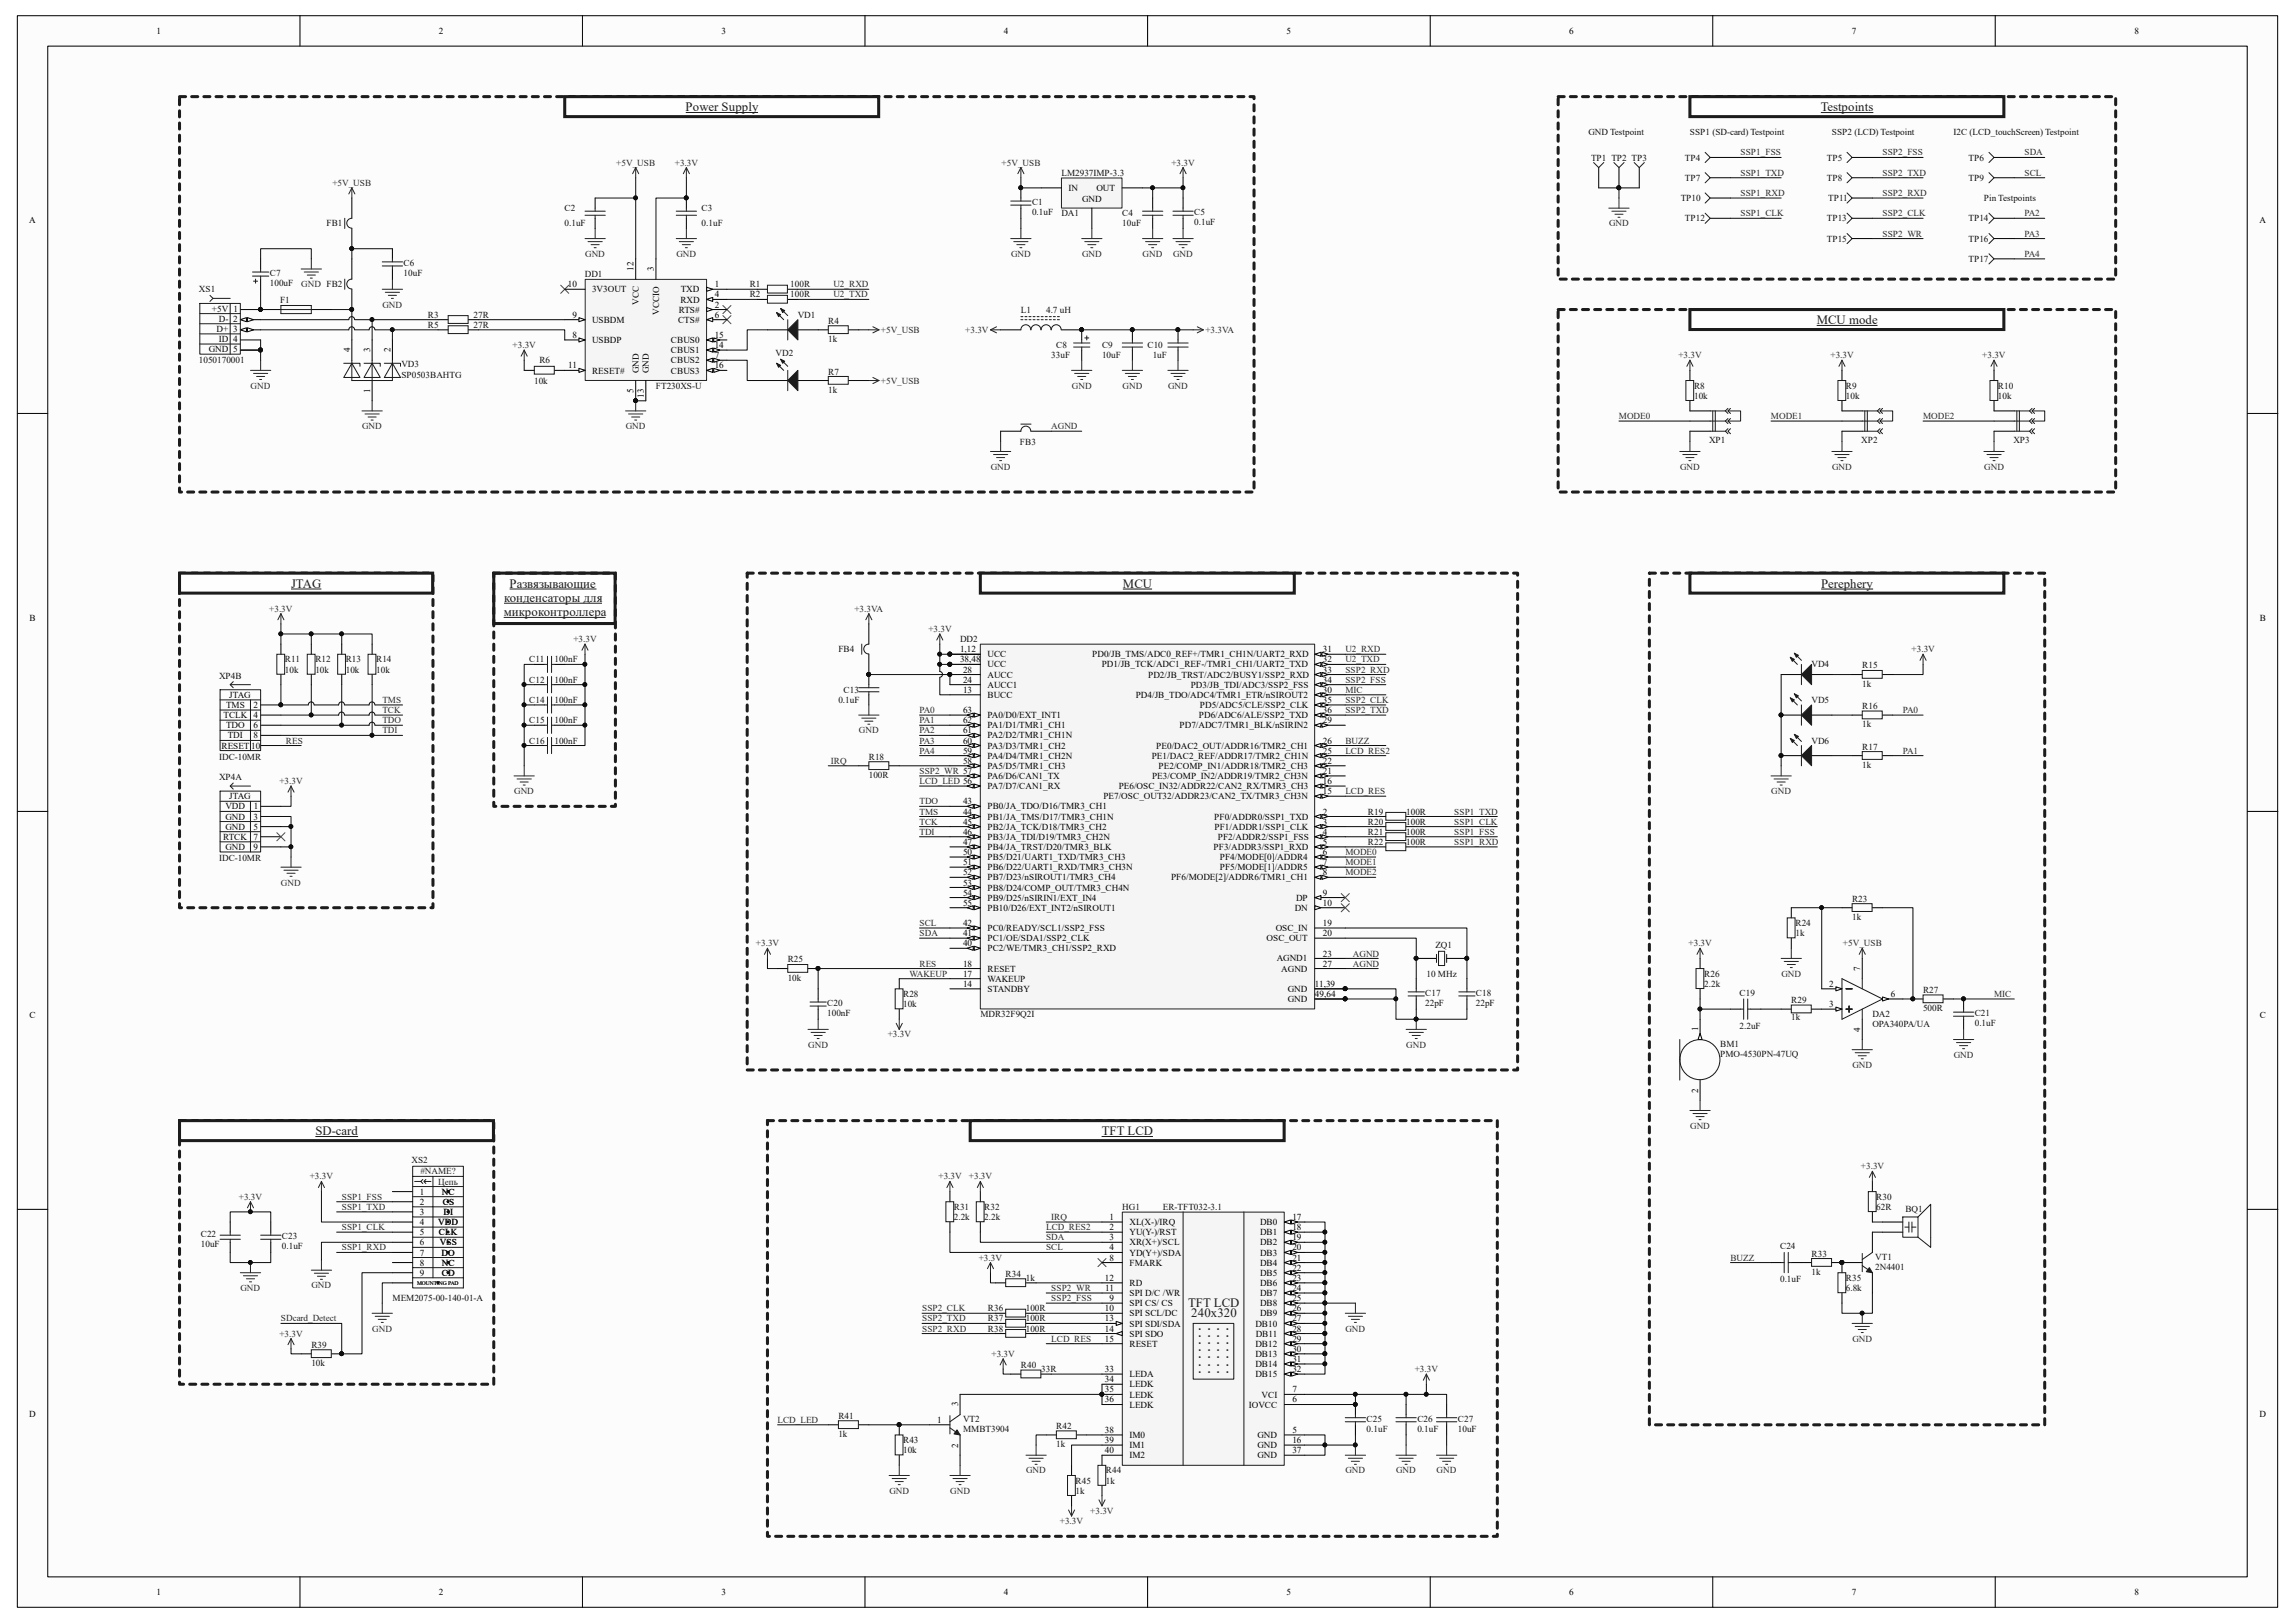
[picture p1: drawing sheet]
<svg xmlns="http://www.w3.org/2000/svg" width="297mm" height="210mm" viewBox="0 0 297 210" stroke-linecap="round" stroke-linejoin="round" font-family="sans-serif">
<defs><g id="words">
<g font-size="2.1" fill="#1c1c1c">
<text x="155" y="172.1">. . . .</text>
<text x="155" y="173">. . . .</text>
<text x="155" y="173.9">. . . .</text>
<text x="155" y="174.8">. . . .</text>
<text x="155" y="175.8">. . . .</text>
<text x="155" y="176.7">. . . .</text>
<text x="155" y="177.6">. . . .</text>
</g>
<g font-size="1.7" fill="#1c1c1c">
<text x="88.7" y="14.4">Power Supply</text>
<text x="235.6" y="14.4">Testpoints</text>
<text x="235.1" y="41.9">MCU mode</text>
<text x="37.7" y="76">JTAG</text>
<text x="65.2" y="77.9">конденсаторы для</text>
<text x="66" y="76">Развязывающие</text>
<text x="145.3" y="76">MCU</text>
<text x="235.7" y="76">Perephery</text>
<text x="65.2" y="79.7">микроконтроллера</text>
<text x="40.8" y="146.9">SD-card</text>
<text x="142.6" y="146.9">TFT LCD</text>
<text x="153.8" y="169.2">TFT LCD</text>
<text x="154.2" y="170.5">240x320</text>
</g>
<g font-size="1.2">
<text x="20.2" y="4.4">1</text>
<text x="56.8" y="4.4">2</text>
<text x="93.4" y="4.4">3</text>
<text x="129.9" y="4.4">4</text>
<text x="166.5" y="4.4">5</text>
<text x="203.1" y="4.4">6</text>
<text x="239.6" y="4.4">7</text>
<text x="276.2" y="4.4">8</text>
<text x="3.8" y="28.8">A</text>
<text x="138.3" y="24.7">IN</text>
<text x="140" y="26.2">GND</text>
<text x="141.9" y="24.7">OUT</text>
<text x="292.4" y="28.8">A</text>
<text x="82" y="35.1" transform="rotate(-90 82 35.1)">12</text>
<text x="84.6" y="35.1" transform="rotate(-90 84.6 35.1)">3</text>
<text x="27.4" y="40.3">+5V</text>
<text x="28.3" y="41.7">D-</text>
<text x="30.2" y="41.7">2</text>
<text x="30.2" y="40.3">1</text>
<text x="73.5" y="37.2">10</text>
<text x="74.1" y="41.1">9</text>
<text x="76.6" y="37.8">3V3OUT</text>
<text x="76.6" y="41.8">USBDM</text>
<text x="82.7" y="39.5" transform="rotate(-90 82.7 39.5)">VCC</text>
<text x="85.3" y="40.7" transform="rotate(-90 85.3 40.7)">VCCIO</text>
<text x="87.8" y="41.8">CTS#</text>
<text x="87.8" y="40.5">RTS#</text>
<text x="88.1" y="39.2">RXD</text>
<text x="88.1" y="37.8">TXD</text>
<text x="92.5" y="37.2">1</text>
<text x="92.5" y="38.5">4</text>
<text x="92.5" y="39.8">2</text>
<text x="92.5" y="41.1">6</text>
<text x="27" y="45.6">GND</text>
<text x="28" y="43">D+</text>
<text x="28.3" y="44.2">ID</text>
<text x="30.2" y="43">3</text>
<text x="30.2" y="44.2">4</text>
<text x="30.2" y="45.6">5</text>
<text x="45.3" y="45.5" transform="rotate(-90 45.3 45.5)">4</text>
<text x="47.9" y="45.5" transform="rotate(-90 47.9 45.5)">3</text>
<text x="50.5" y="45.5" transform="rotate(-90 50.5 45.5)">2</text>
<text x="73.5" y="47.7">11</text>
<text x="74.1" y="43.7">8</text>
<text x="76.6" y="44.4">USBDP</text>
<text x="86.8" y="44.4">CBUS0</text>
<text x="86.8" y="45.7">CBUS1</text>
<text x="86.8" y="47">CBUS2</text>
<text x="92.5" y="43.7">15</text>
<text x="92.5" y="45">14</text>
<text x="92.5" y="46.4">7</text>
<text x="92.5" y="47.7">16</text>
<text x="47.9" y="50.9" transform="rotate(-90 47.9 50.9)">1</text>
<text x="76.6" y="48.3">RESET#</text>
<text x="82" y="50.9" transform="rotate(-90 82 50.9)">5</text>
<text x="82.7" y="48.3" transform="rotate(-90 82.7 48.3)">GND</text>
<text x="83.3" y="51.5" transform="rotate(-90 83.3 51.5)">13</text>
<text x="84" y="48.3" transform="rotate(-90 84 48.3)">GND</text>
<text x="86.8" y="48.3">CBUS3</text>
<text x="3.8" y="80.3">B</text>
<text x="292.4" y="80.3">B</text>
<text x="124.2" y="84.4">1,12</text>
<text x="124.2" y="85.7">38,48</text>
<text x="124.6" y="87">28</text>
<text x="124.6" y="88.3">24</text>
<text x="124.6" y="89.7">13</text>
<text x="127.8" y="85">UCC</text>
<text x="127.8" y="86.4">UCC</text>
<text x="127.8" y="87.7">AUCC</text>
<text x="127.8" y="89">AUCC1</text>
<text x="141.4" y="85">PD0/JB_TMS/ADC0_REF+/TMR1_CH1N/UART2_RXD</text>
<text x="142.6" y="86.4">PD1/JB_TCK/ADC1_REF-/TMR1_CH1/UART2_TXD</text>
<text x="148.6" y="87.7">PD2/JB_TRST/ADC2/BUSY1/SSP2_RXD</text>
<text x="154.1" y="89">PD3/JB_TDI/ADC3/SSP2_FSS</text>
<text x="171.2" y="88.3">34</text>
<text x="171.2" y="84.4">31</text>
<text x="171.2" y="89.7">30</text>
<text x="171.2" y="85.7">32</text>
<text x="171.2" y="87">33</text>
<text x="28.9" y="92.9">TCLK</text>
<text x="29.3" y="91.6">TMS</text>
<text x="29.3" y="94.2">TDO</text>
<text x="29.5" y="95.5">TDI</text>
<text x="29.7" y="90.3">JTAG</text>
<text x="32.8" y="91.6">2</text>
<text x="32.8" y="92.9">4</text>
<text x="32.8" y="94.2">6</text>
<text x="32.8" y="95.5">8</text>
<text x="124.6" y="94.9">61</text>
<text x="124.6" y="93.6">62</text>
<text x="124.6" y="92.3">63</text>
<text x="127.8" y="95.5">PA2/D2/TMR1_CH1N</text>
<text x="127.8" y="94.2">PA1/D1/TMR1_CH1</text>
<text x="127.8" y="92.9">PA0/D0/EXT_INT1</text>
<text x="127.8" y="90.3">BUCC</text>
<text x="147" y="90.3">PD4/JB_TDO/ADC4/TMR1_ETR/nSIROUT2</text>
<text x="152.7" y="94.2">PD7/ADC7/TMR1_BLK/nSIRIN2</text>
<text x="155.2" y="92.9">PD6/ADC6/ALE/SSP2_TXD</text>
<text x="155.3" y="91.6">PD5/ADC5/CLE/SSP2_CLK</text>
<text x="171.2" y="92.3">36</text>
<text x="171.2" y="93.6">29</text>
<text x="171.2" y="91">35</text>
<text x="28.7" y="96.9">RESET</text>
<text x="32.5" y="96.9">10</text>
<text x="124.6" y="96.2">60</text>
<text x="124.6" y="97.5">59</text>
<text x="124.6" y="98.8">58</text>
<text x="127.8" y="96.9">PA3/D3/TMR1_CH2</text>
<text x="127.8" y="98.2">PA4/D4/TMR1_CH2N</text>
<text x="127.8" y="99.5">PA5/D5/TMR1_CH3</text>
<text x="127.8" y="100.8">PA6/D6/CAN1_TX</text>
<text x="149.1" y="98.2">PE1/DAC2_REF/ADDR17/TMR2_CH1N</text>
<text x="149.1" y="100.8">PE3/COMP_IN2/ADDR19/TMR2_CH3N</text>
<text x="149.6" y="96.9">PE0/DAC2_OUT/ADDR16/TMR2_CH1</text>
<text x="149.9" y="99.5">PE2/COMP_IN1/ADDR18/TMR2_CH3</text>
<text x="171.2" y="100.2">21</text>
<text x="171.2" y="96.2">26</text>
<text x="171.2" y="101.5">16</text>
<text x="171.2" y="97.5">25</text>
<text x="171.2" y="98.8">22</text>
<text x="29.2" y="104.7">VDD</text>
<text x="29.2" y="106">GND</text>
<text x="29.2" y="107.4">GND</text>
<text x="29.7" y="103.4">JTAG</text>
<text x="32.8" y="106">3</text>
<text x="32.8" y="107.4">5</text>
<text x="32.9" y="104.7">1</text>
<text x="124.6" y="104.1">43</text>
<text x="124.6" y="105.4">44</text>
<text x="124.6" y="106.7">45</text>
<text x="127.8" y="104.7">PB0/JA_TDO/D16/TMR3_CH1</text>
<text x="127.8" y="106">PB1/JA_TMS/D17/TMR3_CH1N</text>
<text x="127.8" y="107.4">PB2/JA_TCK/D18/TMR3_CH2</text>
<text x="127.8" y="102.1">PA7/D7/CAN1_RX</text>
<text x="142.8" y="103.4">PE7/OSC_OUT32/ADDR23/CAN2_TX/TMR3_CH3N</text>
<text x="144.8" y="102.1">PE6/OSC_IN32/ADDR22/CAN2_RX/TMR3_CH3</text>
<text x="157.1" y="106">PF0/ADDR0/SSP1_TXD</text>
<text x="157.2" y="107.4">PF1/ADDR1/SSP1_CLK</text>
<text x="171.2" y="105.4">2</text>
<text x="171.2" y="106.7">3</text>
<text x="171.2" y="102.8">15</text>
<text x="28.9" y="108.7">RTCK</text>
<text x="29.2" y="110">GND</text>
<text x="32.8" y="108.7">7</text>
<text x="32.8" y="110">9</text>
<text x="124.6" y="112">51</text>
<text x="124.6" y="108">46</text>
<text x="124.6" y="113.3">52</text>
<text x="124.6" y="109.3">47</text>
<text x="124.6" y="110.7">50</text>
<text x="127.8" y="112.6">PB6/D22/UART1_RXD/TMR3_CH3N</text>
<text x="127.8" y="108.7">PB3/JA_TDI/D19/TMR3_CH2N</text>
<text x="127.8" y="113.9">PB7/D23/nSIROUT1/TMR3_CH4</text>
<text x="127.8" y="110">PB4/JA_TRST/D20/TMR3_BLK</text>
<text x="127.8" y="111.3">PB5/D21/UART1_TXD/TMR3_CH3</text>
<text x="151.6" y="113.9">PF6/MODE[2]/ADDR6/TMR1_CH1</text>
<text x="157.1" y="110">PF3/ADDR3/SSP1_RXD</text>
<text x="157.6" y="108.7">PF2/ADDR2/SSP1_FSS</text>
<text x="157.9" y="112.6">PF5/MODE[1]/ADDR5</text>
<text x="157.9" y="111.3">PF4/MODE[0]/ADDR4</text>
<text x="171.2" y="112">7</text>
<text x="171.2" y="108">4</text>
<text x="171.2" y="113.3">8</text>
<text x="171.2" y="109.3">5</text>
<text x="171.2" y="110.7">6</text>
<text x="124.6" y="119.8">42</text>
<text x="124.6" y="115.9">54</text>
<text x="124.6" y="117.2">55</text>
<text x="124.6" y="114.6">53</text>
<text x="127.8" y="116.5">PB9/D25/nSIRIN1/EXT_IN4</text>
<text x="127.8" y="117.9">PB10/D26/EXT_INT2/nSIROUT1</text>
<text x="127.8" y="115.2">PB8/D24/COMP_OUT/TMR3_CH4N</text>
<text x="167.6" y="117.9">DN</text>
<text x="167.7" y="116.5">DP</text>
<text x="171.2" y="119.8">19</text>
<text x="171.2" y="115.9">9</text>
<text x="171.2" y="117.2">10</text>
<text x="124.6" y="125.1">18</text>
<text x="124.6" y="121.2">41</text>
<text x="124.6" y="122.5">40</text>
<text x="127.8" y="120.5">PC0/READY/SCL1/SSP2_FSS</text>
<text x="127.8" y="125.7">RESET</text>
<text x="127.8" y="121.8">PC1/OE/SDA1/SSP2_CLK</text>
<text x="127.8" y="123.1">PC2/WE/TMR3_CH1/SSP2_RXD</text>
<text x="163.9" y="121.8">OSC_OUT</text>
<text x="165.1" y="120.5">OSC_IN</text>
<text x="165.2" y="124.4">AGND1</text>
<text x="165.8" y="125.7">AGND</text>
<text x="171.2" y="121.2">20</text>
<text x="171.2" y="125.1">27</text>
<text x="171.2" y="123.8">23</text>
<text x="240.8" y="125.6" transform="rotate(-90 240.8 125.6)">7</text>
<text x="3.8" y="131.8">C</text>
<text x="124.6" y="127.7">14</text>
<text x="124.6" y="126.4">17</text>
<text x="127.8" y="128.4">STANDBY</text>
<text x="127.8" y="127">WAKEUP</text>
<text x="166.7" y="128.4">GND</text>
<text x="166.7" y="129.7">GND</text>
<text x="170.2" y="127.7">11,39</text>
<text x="170.2" y="129">49,64</text>
<text x="236.7" y="130.3">3</text>
<text x="236.7" y="127.7">2</text>
<text x="244.7" y="129">6</text>
<text x="292.4" y="131.8">C</text>
<text x="219.8" y="133.5" transform="rotate(-90 219.8 133.5)">1</text>
<text x="240.8" y="133.5" transform="rotate(-90 240.8 133.5)">4</text>
<text x="219.8" y="141.4" transform="rotate(-90 219.8 141.4)">2</text>
<text x="54.3" y="154.6">1</text>
<text x="54.3" y="155.9">2</text>
<text x="54.3" y="157.2">3</text>
<text x="54.3" y="158.5">4</text>
<text x="54.3" y="159.9">5</text>
<text x="54.3" y="161.2">6</text>
<text x="143.6" y="157.9">1</text>
<text x="143.6" y="159.2">2</text>
<text x="143.6" y="160.5">3</text>
<text x="143.6" y="161.8">4</text>
<text x="146.2" y="158.5">XL(X-)/IRQ</text>
<text x="146.2" y="159.9">YU(Y-)/RST</text>
<text x="146.2" y="161.2">XR(X+)/SCL</text>
<text x="163.1" y="158.5">DB0</text>
<text x="163.1" y="159.9">DB1</text>
<text x="163.1" y="161.2">DB2</text>
<text x="167.3" y="157.9">17</text>
<text x="167.3" y="159.2">18</text>
<text x="167.3" y="160.5">19</text>
<text x="167.3" y="161.8">20</text>
<text x="54.3" y="162.5">7</text>
<text x="54.3" y="163.8">8</text>
<text x="54.3" y="165.1">9</text>
<text x="143" y="165.7">12</text>
<text x="143" y="167">11</text>
<text x="143.6" y="163.1">8</text>
<text x="146.2" y="162.5">YD(Y+)/SDA</text>
<text x="146.2" y="163.8">FMARK</text>
<text x="146.2" y="167.7">SPI D/C /WR</text>
<text x="146.2" y="166.4">RD</text>
<text x="163.1" y="162.5">DB3</text>
<text x="163.1" y="163.8">DB4</text>
<text x="163.1" y="165.1">DB5</text>
<text x="163.1" y="166.4">DB6</text>
<text x="163.1" y="167.7">DB7</text>
<text x="167.3" y="163.1">21</text>
<text x="167.3" y="164.4">22</text>
<text x="167.3" y="165.7">23</text>
<text x="167.3" y="167">24</text>
<text x="143" y="169.7">10</text>
<text x="143" y="171">13</text>
<text x="143" y="172.3">14</text>
<text x="143" y="173.6">15</text>
<text x="143.6" y="168.4">9</text>
<text x="146.2" y="169">SPI CS/ CS</text>
<text x="146.2" y="170.3">SPI SCL/DC</text>
<text x="146.2" y="171.7">SPI SDI/SDA</text>
<text x="146.2" y="173">SPI SDO</text>
<text x="162.5" y="171.7">DB10</text>
<text x="162.5" y="173">DB11</text>
<text x="163.1" y="169">DB8</text>
<text x="163.1" y="170.3">DB9</text>
<text x="167.3" y="168.4">25</text>
<text x="167.3" y="169.7">26</text>
<text x="167.3" y="171">27</text>
<text x="167.3" y="172.3">28</text>
<text x="167.3" y="173.6">29</text>
<text x="143" y="177.5">33</text>
<text x="143" y="178.9">34</text>
<text x="146.2" y="174.3">RESET</text>
<text x="146.2" y="178.2">LEDA</text>
<text x="146.2" y="179.5">LEDK</text>
<text x="162.5" y="174.3">DB12</text>
<text x="162.5" y="175.6">DB13</text>
<text x="162.5" y="176.9">DB14</text>
<text x="162.5" y="178.2">DB15</text>
<text x="167.3" y="174.9">30</text>
<text x="167.3" y="176.2">31</text>
<text x="167.3" y="177.5">32</text>
<text x="3.8" y="183.3">D</text>
<text x="121.3" y="184.1">1</text>
<text x="124" y="182" transform="rotate(-90 124 182)">3</text>
<text x="143" y="180.2">35</text>
<text x="143" y="181.5">36</text>
<text x="143" y="185.4">38</text>
<text x="146.2" y="180.8">LEDK</text>
<text x="146.2" y="182.2">LEDK</text>
<text x="161.6" y="182.2">IOVCC</text>
<text x="163.3" y="180.8">VCI</text>
<text x="167.3" y="185.4">5</text>
<text x="167.3" y="181.5">6</text>
<text x="167.3" y="180.2">7</text>
<text x="292.4" y="183.3">D</text>
<text x="124" y="187.3" transform="rotate(-90 124 187.3)">2</text>
<text x="143" y="186.7">39</text>
<text x="143" y="188">40</text>
<text x="146.2" y="186.1">IM0</text>
<text x="146.2" y="187.4">IM1</text>
<text x="146.2" y="188.7">IM2</text>
<text x="162.7" y="186.1">GND</text>
<text x="162.7" y="187.4">GND</text>
<text x="162.7" y="188.7">GND</text>
<text x="167.3" y="186.7">16</text>
<text x="167.3" y="188">37</text>
<text x="20.2" y="206.4">1</text>
<text x="56.8" y="206.4">2</text>
<text x="93.4" y="206.4">3</text>
<text x="129.9" y="206.4">4</text>
<text x="166.5" y="206.4">5</text>
<text x="203.1" y="206.4">6</text>
<text x="239.6" y="206.4">7</text>
<text x="276.2" y="206.4">8</text>
</g>
<g font-size="1.2" fill="#0e0e0e">
<text x="205.6" y="17.5">GND Testpoint</text>
<text x="218.7" y="17.5">SSP1 (SD-card) Testpoint</text>
<text x="237.1" y="17.5">SSP2 (LCD) Testpoint</text>
<text x="252.8" y="17.5">I2C (LCD_touchScreen) Testpoint</text>
<text x="137.4" y="22.7">LM2937IMP-3.3</text>
<text x="205.9" y="20.8">TP1 TP2 TP3</text>
<text x="218.1" y="23.4">TP7</text>
<text x="218.1" y="20.8">TP4</text>
<text x="236.4" y="23.4">TP8</text>
<text x="236.4" y="20.8">TP5</text>
<text x="254.8" y="23.4">TP9</text>
<text x="254.8" y="20.8">TP6</text>
<text x="42.2" y="29.3">FB1</text>
<text x="73.1" y="29.3">0.1uF</text>
<text x="73.1" y="27.3">C2</text>
<text x="90.8" y="29.3">0.1uF</text>
<text x="90.8" y="27.3">C3</text>
<text x="133.6" y="27.9">0.1uF</text>
<text x="133.6" y="26.5">C1</text>
<text x="137.4" y="28">DA1</text>
<text x="145.2" y="29.3">10uF</text>
<text x="145.2" y="28">C4</text>
<text x="154.6" y="29.2">0.1uF</text>
<text x="154.6" y="27.9">C5</text>
<text x="217.5" y="26">TP10</text>
<text x="218.1" y="28.7">TP12</text>
<text x="236.4" y="28.7">TP13</text>
<text x="236.6" y="26">TP11</text>
<text x="254.8" y="28.7">TP14</text>
<text x="256.8" y="26">Pin Testpoints</text>
<text x="34.9" y="35.7">C7</text>
<text x="52.2" y="35.7">10uF</text>
<text x="52.2" y="34.4">C6</text>
<text x="75.7" y="35.9">DD1</text>
<text x="236.4" y="31.3">TP15</text>
<text x="254.8" y="31.3">TP16</text>
<text x="254.8" y="33.9">TP17</text>
<text x="25.7" y="37.8">XS1</text>
<text x="34.9" y="37">100uF</text>
<text x="36.2" y="39.2">F1</text>
<text x="55.4" y="41.1">R3</text>
<text x="61.3" y="41.1">27R</text>
<text x="97" y="37.2">R1</text>
<text x="97" y="38.5">R2</text>
<text x="102.3" y="37.2">100R</text>
<text x="102.3" y="38.5">100R</text>
<text x="103.3" y="41.1">VD1</text>
<text x="107.2" y="41.9">R4</text>
<text x="132.1" y="40.5">L1</text>
<text x="135.4" y="40.5">4.7 uH</text>
<text x="25.7" y="47">1050170001</text>
<text x="51.9" y="47.5">VD3</text>
<text x="55.4" y="42.4">R5</text>
<text x="61.3" y="42.4">27R</text>
<text x="69.8" y="47">R6</text>
<text x="100.4" y="46.1">VD2</text>
<text x="107.2" y="44.2">1k</text>
<text x="136.1" y="46.4">33uF</text>
<text x="136.7" y="45">C8</text>
<text x="142.6" y="46.4">10uF</text>
<text x="142.6" y="45">C9</text>
<text x="148.5" y="45">C10</text>
<text x="149.2" y="46.4">1uF</text>
<text x="51.9" y="48.9">SP0503BAHTG</text>
<text x="69.1" y="49.7">10k</text>
<text x="84.9" y="50.3">FT230XS-U</text>
<text x="107.2" y="50.8">1k</text>
<text x="107.2" y="48.5">R7</text>
<text x="219.2" y="51.6">10k</text>
<text x="219.2" y="50.3">R8</text>
<text x="238.9" y="51.6">10k</text>
<text x="238.9" y="50.3">R9</text>
<text x="258.6" y="51.6">10k</text>
<text x="258.6" y="50.3">R10</text>
<text x="132" y="57.5">FB3</text>
<text x="221.2" y="57.3">XP1</text>
<text x="240.9" y="57.3">XP2</text>
<text x="260.6" y="57.3">XP3</text>
<text x="124.2" y="83.1">DD2</text>
<text x="28.4" y="87.8">XP4B</text>
<text x="36.9" y="87">10k</text>
<text x="36.9" y="85.7">R11</text>
<text x="40.8" y="87">10k</text>
<text x="40.8" y="85.7">R12</text>
<text x="44.7" y="87">10k</text>
<text x="44.7" y="85.7">R13</text>
<text x="48.7" y="87">10k</text>
<text x="48.7" y="85.7">R14</text>
<text x="68.5" y="85.7">C11</text>
<text x="68.5" y="88.3">C12</text>
<text x="71.8" y="85.7">100nF</text>
<text x="71.8" y="88.3">100nF</text>
<text x="108.5" y="84.4">FB4</text>
<text x="109.2" y="89.7">C13</text>
<text x="234.4" y="86.4">VD4</text>
<text x="241" y="88.9">1k</text>
<text x="241" y="86.5">R15</text>
<text x="68.5" y="91">C14</text>
<text x="68.5" y="93.6">C15</text>
<text x="71.8" y="91">100nF</text>
<text x="71.8" y="93.6">100nF</text>
<text x="108.5" y="91">0.1uF</text>
<text x="234.4" y="91">VD5</text>
<text x="241" y="94.1">1k</text>
<text x="241" y="91.7">R16</text>
<text x="28.4" y="98.3">IDC-10MR</text>
<text x="28.4" y="100.9">XP4A</text>
<text x="68.5" y="96.2">C16</text>
<text x="71.8" y="96.2">100nF</text>
<text x="112.4" y="100.7">100R</text>
<text x="112.4" y="98.3">R18</text>
<text x="234.4" y="96.2">VD6</text>
<text x="241" y="99.4">1k</text>
<text x="241" y="97">R17</text>
<text x="177" y="105.4">R19</text>
<text x="177" y="106.7">R20</text>
<text x="182" y="105.4">100R</text>
<text x="182" y="106.7">100R</text>
<text x="28.4" y="111.4">IDC-10MR</text>
<text x="177" y="108">R21</text>
<text x="177" y="109.3">R22</text>
<text x="182" y="108">100R</text>
<text x="182" y="109.3">100R</text>
<text x="232.4" y="119.8">R24</text>
<text x="239.7" y="119">1k</text>
<text x="239.7" y="116.7">R23</text>
<text x="101.9" y="124.5">R25</text>
<text x="185.8" y="122.7">ZQ1</text>
<text x="232.4" y="121.2">1k</text>
<text x="101.9" y="126.9">10k</text>
<text x="107.1" y="131.5">100nF</text>
<text x="107.1" y="130.2">C20</text>
<text x="116.9" y="130.3">10k</text>
<text x="116.9" y="129">R28</text>
<text x="126.9" y="131.6">MDR32F9Q2I</text>
<text x="184.4" y="128.9">C17</text>
<text x="184.4" y="130.2">22pF</text>
<text x="184.6" y="126.4">10 MHz</text>
<text x="191" y="130.2">22pF</text>
<text x="191" y="128.9">C18</text>
<text x="220.6" y="127.7">2.2k</text>
<text x="220.6" y="126.4">R26</text>
<text x="225.1" y="128.9">C19</text>
<text x="231.8" y="132">1k</text>
<text x="231.8" y="129.8">R29</text>
<text x="242.3" y="131.6">DA2</text>
<text x="248.9" y="130.9">500R</text>
<text x="248.9" y="128.5">R27</text>
<text x="255.6" y="131.5">C21</text>
<text x="222.6" y="136.7">PMO-4530PN-47UQ</text>
<text x="222.6" y="135.4">BM1</text>
<text x="225.1" y="133.1">2.2uF</text>
<text x="242.3" y="132.9">OPA340PA/UA</text>
<text x="255.6" y="132.8">0.1uF</text>
<text x="53.3" y="150.5">XS2</text>
<text x="57.2" y="154.6">NC</text>
<text x="57.3" y="155.9">CS</text>
<text x="242.8" y="155.2">R30</text>
<text x="26" y="161.3">10uF</text>
<text x="26" y="160">C22</text>
<text x="36.5" y="161.7">0.1uF</text>
<text x="36.5" y="160.4">C23</text>
<text x="56.7" y="158.5">VDD</text>
<text x="56.8" y="159.9">CLK</text>
<text x="56.9" y="161.2">VSS</text>
<text x="57.4" y="157.2">DI</text>
<text x="123.4" y="157.9">2.2k</text>
<text x="123.4" y="156.5">R31</text>
<text x="127.4" y="157.9">2.2k</text>
<text x="127.4" y="156.5">R32</text>
<text x="145.2" y="156.5">HG1</text>
<text x="150.5" y="156.5">ER-TFT032-3.1</text>
<text x="230.4" y="161.7">C24</text>
<text x="242.8" y="156.5">62R</text>
<text x="246.6" y="156.9">BQ1</text>
<text x="57.1" y="162.5">DO</text>
<text x="57.2" y="163.8">NC</text>
<text x="57.2" y="165.1">CD</text>
<text x="130.1" y="165.2">R34</text>
<text x="132.8" y="165.7">1k</text>
<text x="230.4" y="165.9">0.1uF</text>
<text x="234.4" y="165">1k</text>
<text x="234.4" y="162.6">R33</text>
<text x="238.9" y="167">6.8k</text>
<text x="238.9" y="165.7">R35</text>
<text x="242.7" y="163">VT1</text>
<text x="242.7" y="164.3">2N4401</text>
<text x="50.8" y="168.4">MEM2075-00-140-01-A</text>
<text x="127.8" y="169.7">R36</text>
<text x="127.8" y="171">R37</text>
<text x="127.8" y="172.3">R38</text>
<text x="132.8" y="169.7">100R</text>
<text x="132.8" y="171">100R</text>
<text x="132.8" y="172.3">100R</text>
<text x="40.3" y="176.8">10k</text>
<text x="40.3" y="174.4">R39</text>
<text x="132.1" y="177">R40</text>
<text x="134.7" y="177.5">33R</text>
<text x="108.5" y="185.9">1k</text>
<text x="108.5" y="183.6">R41</text>
<text x="124.6" y="184">VT2</text>
<text x="124.6" y="185.3">MMBT3904</text>
<text x="136.7" y="184.9">R42</text>
<text x="176.9" y="185.3">0.1uF</text>
<text x="176.9" y="184">C25</text>
<text x="183.4" y="185.3">0.1uF</text>
<text x="183.4" y="184">C26</text>
<text x="188.7" y="185.3">10uF</text>
<text x="188.7" y="184">C27</text>
<text x="116.9" y="188">10k</text>
<text x="116.9" y="186.7">R43</text>
<text x="136.7" y="187.2">1k</text>
<text x="139.2" y="192">R45</text>
<text x="143.1" y="192">1k</text>
<text x="143.1" y="190.7">R44</text>
<text x="139.2" y="193.3">1k</text>
</g>
<g font-size="1.2" fill="#262626">
<text x="79.8" y="21.4">+5V_USB</text>
<text x="87.3" y="21.4">+3.3V</text>
<text x="129.6" y="21.4">+5V_USB</text>
<text x="151.6" y="21.4">+3.3V</text>
<text x="225.3" y="22.7">SSP1_TXD</text>
<text x="225.3" y="20.1">SSP1_FSS</text>
<text x="243.6" y="22.7">SSP2_TXD</text>
<text x="243.6" y="20.1">SSP2_FSS</text>
<text x="262" y="22.7">SCL</text>
<text x="262" y="20.1">SDA</text>
<text x="43" y="24">+5V_USB</text>
<text x="208.2" y="29.3">GND</text>
<text x="225.3" y="25.4">SSP1_RXD</text>
<text x="225.3" y="28">SSP1_CLK</text>
<text x="243.6" y="25.4">SSP2_RXD</text>
<text x="243.6" y="28">SSP2_CLK</text>
<text x="262" y="28">PA2</text>
<text x="75.7" y="33.2">GND</text>
<text x="87.5" y="33.2">GND</text>
<text x="130.9" y="33.2">GND</text>
<text x="140" y="33.2">GND</text>
<text x="147.9" y="33.2">GND</text>
<text x="151.8" y="33.2">GND</text>
<text x="243.6" y="30.6">SSP2_WR</text>
<text x="262" y="30.6">PA3</text>
<text x="262" y="33.2">PA4</text>
<text x="39" y="37.2">GND FB2</text>
<text x="49.5" y="39.8">GND</text>
<text x="107.9" y="37.2">U2_RXD</text>
<text x="107.9" y="38.5">U2_TXD</text>
<text x="66.3" y="45">+3.3V</text>
<text x="114" y="43.1">+5V_USB</text>
<text x="124.9" y="43.1">+3.3V</text>
<text x="156" y="43.1">+3.3VA</text>
<text x="217.2" y="46.4">+3.3V</text>
<text x="236.9" y="46.4">+3.3V</text>
<text x="256.5" y="46.4">+3.3V</text>
<text x="32.4" y="50.3">GND</text>
<text x="114" y="49.7">+5V_USB</text>
<text x="138.7" y="50.3">GND</text>
<text x="145.3" y="50.3">GND</text>
<text x="151.2" y="50.3">GND</text>
<text x="46.9" y="55.5">GND</text>
<text x="81" y="55.5">GND</text>
<text x="136.1" y="55.5">AGND</text>
<text x="209.5" y="54.2">MODE0</text>
<text x="229.2" y="54.2">MODE1</text>
<text x="248.9" y="54.2">MODE2</text>
<text x="128.2" y="60.8">GND</text>
<text x="217.4" y="60.8">GND</text>
<text x="237.1" y="60.8">GND</text>
<text x="256.8" y="60.8">GND</text>
<text x="34.8" y="79.2">+3.3V</text>
<text x="74.2" y="83.1">+3.3V</text>
<text x="110.6" y="79.2">+3.3VA</text>
<text x="120.1" y="81.8">+3.3V</text>
<text x="174.1" y="89.7">MIC</text>
<text x="174.1" y="87">SSP2_RXD</text>
<text x="174.1" y="88.3">SSP2_FSS</text>
<text x="174.1" y="84.4">U2_RXD</text>
<text x="174.1" y="85.7">U2_TXD</text>
<text x="247.4" y="84.4">+3.3V</text>
<text x="49.5" y="91">TMS</text>
<text x="49.5" y="93.6">TDO</text>
<text x="49.5" y="92.3">TCK</text>
<text x="49.5" y="94.9">TDI</text>
<text x="111.2" y="94.9">GND</text>
<text x="119" y="92.3">PA0</text>
<text x="119" y="93.6">PA1</text>
<text x="119" y="94.9">PA2</text>
<text x="174.1" y="91">SSP2_CLK</text>
<text x="174.1" y="92.3">SSP2_TXD</text>
<text x="246.3" y="92.3">PA0</text>
<text x="36.2" y="101.5">+3.3V</text>
<text x="37" y="96.2">RES</text>
<text x="107.5" y="98.8">IRQ</text>
<text x="119" y="100.2">SSP2_WR 57</text>
<text x="119" y="101.5">LCD_LED 56</text>
<text x="119" y="96.2">PA3</text>
<text x="119" y="97.5">PA4</text>
<text x="174.1" y="97.5">LCD_RES2</text>
<text x="174.1" y="96.2">BUZZ</text>
<text x="246.3" y="97.5">PA1</text>
<text x="66.5" y="102.8">GND</text>
<text x="119" y="104.1">TDO</text>
<text x="119" y="105.4">TMS</text>
<text x="119" y="106.7">TCK</text>
<text x="174.1" y="102.8">LCD_RES</text>
<text x="188.2" y="105.4">SSP1_TXD</text>
<text x="188.2" y="106.7">SSP1_CLK</text>
<text x="229.2" y="102.8">GND</text>
<text x="119" y="108">TDI</text>
<text x="174.1" y="110.7">MODE0</text>
<text x="174.1" y="112">MODE1</text>
<text x="174.1" y="113.3">MODE2</text>
<text x="188.2" y="108">SSP1_FSS</text>
<text x="188.2" y="109.3">SSP1_RXD</text>
<text x="36.4" y="114.6">GND</text>
<text x="119" y="119.8">SCL</text>
<text x="97.8" y="122.5">+3.3V</text>
<text x="119" y="125.1">RES</text>
<text x="119" y="121.2">SDA</text>
<text x="175.1" y="123.8">AGND</text>
<text x="175.1" y="125.1">AGND</text>
<text x="218.5" y="122.5">+3.3V</text>
<text x="238.5" y="122.5">+5V_USB</text>
<text x="117.7" y="126.4">WAKEUP</text>
<text x="230.5" y="126.4">GND</text>
<text x="258.1" y="129">MIC</text>
<text x="104.6" y="135.6">GND</text>
<text x="114.9" y="134.2">+3.3V</text>
<text x="182" y="135.6">GND</text>
<text x="252.9" y="136.9">GND</text>
<text x="239.7" y="138.2">GND</text>
<text x="218.7" y="146">GND</text>
<text x="30.9" y="155.2">+3.3V</text>
<text x="40.1" y="152.6">+3.3V</text>
<text x="44.2" y="155.2">SSP1_FSS</text>
<text x="121.5" y="152.6">+3.3V</text>
<text x="125.4" y="152.6">+3.3V</text>
<text x="240.8" y="151.3">+3.3V</text>
<text x="44.2" y="156.5">SSP1_TXD</text>
<text x="44.2" y="161.8">SSP1_RXD</text>
<text x="44.2" y="159.2">SSP1_CLK</text>
<text x="135.4" y="161.8">SCL</text>
<text x="135.4" y="160.5">SDA</text>
<text x="135.4" y="159.2">LCD_RES2</text>
<text x="136.1" y="157.9">IRQ</text>
<text x="31.1" y="167">GND</text>
<text x="40.3" y="166.7">GND</text>
<text x="126.7" y="163.1">+3.3V</text>
<text x="136.1" y="167">SSP2_WR</text>
<text x="223.9" y="163.1">BUZZ</text>
<text x="36.2" y="173">+3.3V</text>
<text x="36.4" y="171">SDcard_Detect</text>
<text x="48.2" y="172.3">GND</text>
<text x="119.3" y="172.3">SSP2_RXD</text>
<text x="119.3" y="169.7">SSP2_CLK</text>
<text x="119.3" y="171">SSP2_TXD</text>
<text x="136.1" y="173.6">LCD_RES</text>
<text x="136.1" y="168.4">SSP2_FSS</text>
<text x="174.1" y="172.3">GND</text>
<text x="239.7" y="173.6">GND</text>
<text x="128.3" y="175.6">+3.3V</text>
<text x="183.1" y="177.5">+3.3V</text>
<text x="100.6" y="184.1">LCD_LED</text>
<text x="132.8" y="190.7">GND</text>
<text x="174.1" y="190.7">GND</text>
<text x="180.7" y="190.7">GND</text>
<text x="185.9" y="190.7">GND</text>
<text x="115.1" y="193.3">GND</text>
<text x="123" y="193.3">GND</text>
<text x="137.2" y="197.2">+3.3V</text>
<text x="141.1" y="195.9">+3.3V</text>
</g>
<g font-size="1.2" fill="#1c1c1c">
<text x="54.4" y="152">#NAME?</text>
<text x="56.7" y="153.3">Цепь</text>
</g>
<text font-size=".7" fill="#0e0e0e" x="54" y="166.2">MOUNTING PAD</text>
</g></defs>
<path d="M2.3 2.1h292.5v205.9h-292.5z" fill="#fcfcfc"/>
<path d="M2.2 2h292.6v206h-292.6z" fill="none" stroke="#000" stroke-width=".13"/>
<path d="M6.2 6h284.6v198h-284.6z" fill="#fcfcfc"/>
<g fill="none" stroke="#000" stroke-width=".13">
<path d="M6.2 6h284.6v198h-284.6zM38.8 2v3.9M75.4 2v3.9M111.9 2v3.9M148.5 2v3.9M185.1 2v3.9M221.7 2v3.9M258.2 2v3.9M2.2 53.5h4M290.9 53.5h3.9M2.2 105h4M290.9 105h3.9"/>
<path d="M2.2 156.5h4M290.9 156.5h3.9M120.3 184.4h2.6M124.2 180.4v2.7M124.2 185.7v2.6M175.4 181.7v1.4M175.4 184.4v1.3M182 181.7v1.4M182 184.4v1.3M187.2 181.7v1.4M187.2 184.4v1.3M38.8 204v4"/>
<path d="M75.4 204v4M111.9 204v4M148.5 204v4M185.1 204v4M221.7 204v4M258.2 204v4"/>
</g>
<g fill="none" stroke="#262626" stroke-width=".13">
<path d="M128.2 163.4l-.4 .8M128.2 163.4l.4 .8M128.2 163.4v1.3M174.1 169.9h2.6M174.5 170.3h1.8M174.9 170.7h1M175.3 171.1h.2M175.4 168.6v1.3M184.6 177.8l-.4 .8M184.6 177.8l.4 .8M184.6 177.8v1.3M132.8 188.3h2.6"/>
<path d="M133.2 188.7h1.8M133.6 189.1h1M134 189.5h.2M134.1 187v1.3M138.3 195.4l.4 .8M138.7 194.9v1.3M139.1 195.4l-.4 .8M174.1 188.3h2.6M174.5 188.7h1.8M174.9 189.1h1M175.3 189.5h.2M175.4 187v1.3"/>
<path d="M180.7 188.3h2.6M181.1 188.7h1.8M181.4 189.1h1.1M181.8 189.5h.3M182 187v1.3M185.9 188.3h2.6M186.3 188.7h1.8M186.7 189.1h1M187.1 189.5h.3M187.2 187v1.3"/>
</g>
<g fill="#0e0e0e" stroke="#0e0e0e" stroke-width=".13">
<circle cx="175.4" cy="187" r=".24"/>
<circle cx="175.4" cy="181.7" r=".24"/>
</g>
<path d="M142.1 162.9l1 1M143.1 162.9l-1 1" fill="none" stroke="#4c4c4c" stroke-width=".13"/>
<g fill="none" stroke="#1c1c1c" stroke-width=".13">
<path d="M122.9 184.8l1.3 .9M122.9 183.2v2.3M124.2 183.1l-1.3 .9M174.1 184h2.6M174.1 183.5h2.6M175.4 183.1v.4M175.4 184v.4M180.7 184h2.6M180.7 183.5h2.6M182 183.1v.4M182 184v.4M185.9 184h2.6"/>
<path d="M185.9 183.5h2.6M187.2 183.1v.4M187.2 184v.4"/>
</g>
<path d="M123.9 185l.3 .7-.7-.2z" fill="#1c1c1c"/>
<path d="M36.4 39.5h3.9v1.1h-3.9zM36.4 40.1h3.9M132.1 177.3h2.6v1h-2.6zM115.9 185.7h1v2.6h-1zM123.9 185l.3 .7-.7-.2z" fill="none" stroke="#1c1c1c" stroke-width=".13"/>
<g fill="none" stroke="#262626" stroke-width=".13">
<path d="M45.5 24.3l-.4 .8M45.5 24.3l.4 .8M45.5 24.3v1.3M49.5 37.4h2.6M49.9 37.8h1.8M50.3 38.2h1M50.7 38.6h.2M50.8 36.1v1.3M75.7 30.9h2.6M76.1 31.3h1.8M76.5 31.7h1M76.9 32.1h.3"/>
<path d="M77 29.6v1.3M82.3 21.7v1.3M82.3 21.7l-.4 .8M82.3 21.7l.4 .8M87.5 30.9h2.6M87.9 31.3h1.8M88.3 31.7h1.1M88.7 32.1h.3M88.8 29.6v1.3M32.4 47.9h2.6M32.8 48.3h1.8M33.2 48.7h1.1"/>
<path d="M33.6 49.1h.3M33.7 46.6v1.3M46.8 53.2h2.7M47.2 53.6h1.9M47.6 54h1.1M48 54.4h.3M48.2 51.9v1.3M81 53.2h2.6M81.4 53.6h1.8M81.7 54h1.1M82.1 54.4h.3M82.3 51.9v1.3"/>
<path d="M129.8 175.8l-.4 .8M129.8 175.8l.4 .8M129.8 175.8v1.4M115.1 190.9h2.6M115.5 191.3h1.8M115.9 191.7h1M116.2 192.1h.3M116.4 189.6v1.3M122.9 190.9h2.7M123.3 191.3h1.9M123.7 191.7h1.1M124.1 192.1h.3"/>
<path d="M124.2 189.6v1.3"/>
</g>
<path d="M31.1 40.1h5.3M31.1 41.4h2.6M40.3 40.1h2.6M130.8 177.8h1.3M134.7 177.8h1.4M116.4 184.4v1.3M116.4 188.3v1.3" fill="none" stroke="#000" stroke-width=".13"/>
<g fill="#0e0e0e" stroke="#0e0e0e" stroke-width=".13">
<circle cx="116.4" cy="184.3" r=".24"/>
<circle cx="82.2" cy="51.8" r=".24"/>
<circle cx="33.7" cy="40" r=".24"/>
</g>
<path d="M93.6 39.5l1 1.1M94.6 39.5l-1 1.1M93.6 40.8l1 1.1M94.6 40.8l-1 1.1" fill="none" stroke="#4c4c4c" stroke-width=".13"/>
<path d="M31.1 41.4l.8-.3v.5z" fill="#fcfcfc"/>
<path d="M31.1 41.4l.8-.3v.5z" fill="none" stroke="#000" stroke-width=".13"/>
<path d="M32 41.1l.8 .3-.8 .2z" fill="#fcfcfc"/>
<path d="M31.1 42.7h2.6M32 41.1l.8 .3-.8 .2z" fill="none" stroke="#000" stroke-width=".13"/>
<path d="M31.1 42.7l.8-.3v.5z" fill="#fcfcfc"/>
<path d="M31.1 42.7l.8-.3v.5z" fill="none" stroke="#000" stroke-width=".13"/>
<path d="M32 42.4l.8 .3-.8 .2z" fill="#fcfcfc"/>
<path d="M77 25.6v1.3M77 28.2v1.4M31.1 44h2.6M31.1 45.3h2.6M32 42.4l.8 .3-.8 .2zM45.5 44v2.6M48.2 44v2.6M48.2 49.2v2.7M50.8 44v2.6M99.3 42.7h2.6M103.3 42.7h2.6" fill="none" stroke="#000" stroke-width=".13"/>
<g fill="#0e0e0e" stroke="#0e0e0e" stroke-width=".13">
<circle cx="33.7" cy="45.3" r=".24"/>
<circle cx="33.7" cy="40" r=".24"/>
</g>
<g fill="none" stroke="#1c1c1c" stroke-width=".13">
<path d="M25.9 39.3h5.2v6.5h-5.2zM27.2 38.2l.4 .4h2.2M27.6 38.6l-.4 .4M29.8 39.3v6.5M75.7 27.3h2.6M75.7 27.9h2.6M77 26.9v.4M77 27.9v.3M25.9 40.6h5.2M25.9 41.9h5.2M25.9 43.2h5.2M25.9 44.5h5.2"/>
<path d="M44.5 47h2.1v.4M45.5 47l1.1 1.8h-2.1zM45.5 46.6v2.6h5.3v-2.6M47.1 47h2.1v.4M48.2 47l1 1.8h-2.1zM48.2 46.6v2.6M49.7 47h2.1v.4M50.8 47l1 1.8h-2.1z"/>
</g>
<path d="M88.8 21.7l-.4 .8M88.8 21.7l.4 .8M88.8 21.7v1.3M112.4 49.2h1.4M112.4 42.7h1.4M113 48.8l.8 .4M113 42.3l.8 .4M113.8 49.2l-.8 .4M113.8 42.7l-.8 .4" fill="none" stroke="#262626" stroke-width=".13"/>
<path d="M101.9 42.7l1.4-1.3v2.6z" fill="#1c1c1c"/>
<path d="M101 39.9l.9 .9M100.5 40.4l.9 1M101.9 42.7l1.4-1.3v2.6z" fill="none" stroke="#1c1c1c" stroke-width=".13"/>
<path d="M100.5 40.4l.5 .3-.2 .3z" fill="#1c1c1c"/>
<path d="M100.5 40.4l.5 .3-.2 .3z" fill="none" stroke="#1c1c1c" stroke-width=".13"/>
<path d="M101 39.9l.6 .3-.3 .2z" fill="#1c1c1c"/>
<path d="M101 39.9l.6 .3-.3 .2zM101.9 41.4v2.6M107.2 42.2h2.6v1h-2.6z" fill="none" stroke="#1c1c1c" stroke-width=".13"/>
<path d="M99.3 49.2h2.6M103.3 49.2h2.6M105.9 42.7h1.3M109.8 42.7h1.3" fill="none" stroke="#000" stroke-width=".13"/>
<path d="M103.3 47.9v2.7l-1.4-1.4z" fill="#1c1c1c"/>
<path d="M100.5 47l.9 .9M101 46.5l.9 .9M103.3 47.9v2.7l-1.4-1.4z" fill="none" stroke="#1c1c1c" stroke-width=".13"/>
<path d="M100.5 47l.5 .3-.2 .2z" fill="#1c1c1c"/>
<path d="M100.5 47l.5 .3-.2 .2z" fill="none" stroke="#1c1c1c" stroke-width=".13"/>
<path d="M101 46.5l.6 .2-.3 .3z" fill="#1c1c1c"/>
<g fill="none" stroke="#1c1c1c" stroke-width=".13">
<path d="M44.6 28.2v1.4M44.6 36.1v1.3M45.5 28.2a.64 .64 0 0 0-.6 .7 .64 .64 0 0 0 .6 .6M45.5 36.1a.64 .64 0 0 0-.6 .7 .64 .64 0 0 0 .6 .6M49.5 34.4h2.6M49.5 33.9h2.6M50.8 33.5v.4M50.8 34.4v.4M87.5 27.3h2.6M87.5 27.9h2.6M88.8 26.9v.4M88.8 27.9v.3"/>
<path d="M58 40.8h2.6v1.1h-2.6zM58 42.2h2.6v1h-2.6zM69.1 47.4h2.6v1h-2.6zM101 46.5l.6 .2-.3 .3zM101.9 47.9v2.7M107.2 48.7h2.6v1h-2.6z"/>
</g>
<g fill="none" stroke="#000" stroke-width=".13">
<path d="M45.5 25.6v2.6M45.5 29.6v2.6M45.5 33.5v2.6M45.5 37.4v2.7M50.8 32.2v1.3M50.8 34.8v1.3M88.8 25.6v1.3M88.8 28.2v1.4M56.7 41.4h1.3M56.7 42.7h1.3M60.6 41.4h1.3M60.6 42.7h1.3"/>
<path d="M67.8 47.9h1.3M71.8 47.9h1.3M105.9 49.2h1.3M109.8 49.2h1.3"/>
</g>
<path d="M67.8 45.3l-.4 .8M67.8 45.3l.4 .8M67.8 45.3v1.3" fill="none" stroke="#262626" stroke-width=".13"/>
<g fill="#0e0e0e" stroke="#0e0e0e" stroke-width=".13">
<circle cx="88.8" cy="25.6" r=".24"/>
<circle cx="45.5" cy="32.2" r=".24"/>
<circle cx="45.5" cy="40" r=".24"/>
</g>
<path d="M72.6 36.9l1 1.1M73.6 36.9l-1 1.1" fill="none" stroke="#4c4c4c" stroke-width=".13"/>
<path d="M75.8 36.2h15.6v13h-15.6z" fill="#f5f5f5"/>
<path d="M75.7 36.2h15.7v13h-15.7z" fill="none" stroke="#262626" stroke-width=".13"/>
<path d="M73.1 37.4h2.6M82.3 33.5v2.6M84.9 33.5v2.6M73.1 41.4h2.6M82.3 49.2v2.7M83.6 49.2v2.7" fill="none" stroke="#000" stroke-width=".13"/>
<circle cx="82.2" cy="51.8" r=".24" fill="#0e0e0e" stroke="#0e0e0e" stroke-width=".13"/>
<path d="M74.9 41.1l.8 .3-.8 .2z" fill="#fcfcfc"/>
<path d="M73.1 44h2.6M74.9 41.1l.8 .3-.8 .2z" fill="none" stroke="#000" stroke-width=".13"/>
<path d="M74.9 43.7l.8 .3-.8 .3z" fill="#fcfcfc"/>
<path d="M73.1 47.9h2.6M74.9 43.7l.8 .3-.8 .3z" fill="none" stroke="#000" stroke-width=".13"/>
<path d="M74.9 47.7l.8 .2-.8 .3z" fill="#fcfcfc"/>
<path d="M91.5 37.4h2.6M74.9 47.7l.8 .2-.8 .3z" fill="none" stroke="#000" stroke-width=".13"/>
<path d="M91.5 37.2l.7 .2-.7 .3z" fill="#fcfcfc"/>
<path d="M91.5 37.2l.7 .2-.7 .3zM91.5 38.7h2.6" fill="none" stroke="#000" stroke-width=".13"/>
<path d="M91.5 38.7l.7-.2v.5z" fill="#fcfcfc"/>
<path d="M91.5 38.7l.7-.2v.5zM91.5 40.1h2.6" fill="none" stroke="#000" stroke-width=".13"/>
<path d="M91.5 39.8l.7 .3-.7 .2z" fill="#fcfcfc"/>
<path d="M91.5 39.8l.7 .3-.7 .2zM91.5 41.4h2.6" fill="none" stroke="#000" stroke-width=".13"/>
<path d="M91.5 41.4l.7-.3v.5z" fill="#fcfcfc"/>
<path d="M91.5 41.4l.7-.3v.5zM91.5 44h2.6" fill="none" stroke="#000" stroke-width=".13"/>
<path d="M91.5 44l.7-.3v.6z" fill="#fcfcfc"/>
<path d="M91.5 44l.7-.3v.6z" fill="none" stroke="#000" stroke-width=".13"/>
<path d="M92.4 43.7l.8 .3-.8 .3z" fill="#fcfcfc"/>
<path d="M91.5 45.3h2.6M92.4 43.7l.8 .3-.8 .3z" fill="none" stroke="#000" stroke-width=".13"/>
<path d="M91.5 45.3l.7-.3v.6z" fill="#fcfcfc"/>
<path d="M91.5 45.3l.7-.3v.6z" fill="none" stroke="#000" stroke-width=".13"/>
<path d="M92.4 45l.8 .3-.8 .3z" fill="#fcfcfc"/>
<path d="M91.5 46.6h2.6M92.4 45l.8 .3-.8 .3z" fill="none" stroke="#000" stroke-width=".13"/>
<path d="M91.5 46.6l.7-.2v.5z" fill="#fcfcfc"/>
<path d="M91.5 46.6l.7-.2v.5z" fill="none" stroke="#000" stroke-width=".13"/>
<path d="M92.4 46.4l.8 .2-.8 .3z" fill="#fcfcfc"/>
<path d="M91.5 47.9h2.6M92.4 46.4l.8 .2-.8 .3z" fill="none" stroke="#000" stroke-width=".13"/>
<path d="M91.5 47.9l.7-.2v.5z" fill="#fcfcfc"/>
<path d="M91.5 47.9l.7-.2v.5z" fill="none" stroke="#000" stroke-width=".13"/>
<path d="M92.4 47.7l.8 .2-.8 .3z" fill="#fcfcfc"/>
<g fill="none" stroke="#000" stroke-width=".13">
<path d="M33.7 33.5v1.3M33.7 36.1v1.3M92.4 47.7l.8 .2-.8 .3zM100.6 125.3h1.3M104.6 125.3h1.3M116.4 126.6v1.4M116.4 130.6v1.3M50.8 154.2h2.6M50.8 155.5h2.6M50.8 156.8h2.6M50.8 158.1h2.6M50.8 159.4h2.6"/>
<path d="M50.8 160.8h2.6M50.8 162.1h2.6M50.8 163.4h2.6M50.8 164.7h2.6M50.8 166h2.6"/>
</g>
<g fill="#0e0e0e" stroke="#0e0e0e" stroke-width=".13">
<circle cx="82.2" cy="51.8" r=".24"/>
<circle cx="58" cy="154.2" r=".11"/>
<circle cx="58" cy="155.5" r=".11"/>
<circle cx="58" cy="156.8" r=".11"/>
<circle cx="58" cy="158.1" r=".11"/>
<circle cx="58" cy="159.4" r=".11"/>
<circle cx="58" cy="160.7" r=".11"/>
<circle cx="58" cy="162" r=".11"/>
<circle cx="58" cy="163.4" r=".11"/>
<circle cx="58" cy="164.7" r=".11"/>
<circle cx="56.7" cy="166" r=".11"/>
<circle cx="183.3" cy="131.9" r=".24"/>
<circle cx="105.9" cy="125.3" r=".24"/>
</g>
<g fill="none" stroke="#1c1c1c" stroke-width=".13">
<path d="M32.7 35.7h2.1M32.7 35.2h2.1M32.8 36.4h.5M33.1 36.1v.5M33.7 34.8v.4M33.7 35.7v.4M101.9 124.8h2.6v1h-2.6zM115.9 128h1v2.5h-1zM53.4 152.2h2.6v4h-2.6zM53.4 152.2v-1.3h6.6v1.3M53.4 153.5h6.6M53.4 154.9h6.6"/>
<path d="M53.7 152.9h.8M54.7 152.6l-.2 .3 .2 .2M55 152.9h.8M55.1 152.6l-.2 .3 .2 .2M56 152.2h4v4h-4"/>
</g>
<g fill="none" stroke="#262626" stroke-width=".13">
<path d="M39 34.8h2.6M39.4 35.2h1.8M39.8 35.6h1M40.2 36h.2M40.3 33.5v1.3M208.2 26.9h2.6M208.6 27.3h1.8M209 27.7h1M209.4 28.1h.3M209.5 25.6v1.3M67.8 99.1v1.3M75.7 83.3l-.4 .8"/>
<path d="M75.7 83.3l.4 .8M75.7 83.3v1.4M121.6 82l-.4 .8M121.6 82l.4 .8M121.6 82v1.3M66.5 100.4h2.6M66.9 100.8h1.9M67.3 101.2h1.1M67.7 101.6h.3M99.3 122.7l-.4 .8M99.3 122.7l.4 .8M99.3 122.7v1.3"/>
<path d="M104.6 133.2h2.6M105 133.6h1.8M105.4 134h1M105.8 134.4h.2M105.9 131.9v1.3M116 132.4l.4 .8M116.4 131.9v1.3M116.8 132.4l-.4 .8M182 133.2h2.6M182.4 133.6h1.8M182.8 134h1M183.2 134.4h.2"/>
<path d="M183.3 131.9v1.3"/>
</g>
<path d="M53.4 156.2v1.3h6.6M53.4 157.5v1.3h6.6M53.4 158.8v1.3h6.6M56 156.2v9.1M60 156.2v10.5h-6.6v-1.4M53.4 160.1v1.3h6.6M53.4 161.4v1.3h6.6M53.4 162.7v1.3h6.6M53.4 164v1.3h6.6" fill="none" stroke="#191919" stroke-width=".13"/>
<path d="M126.9 83.4h43.2v47.2h-43.2z" fill="#f5f5f5"/>
<path d="M126.9 83.4h43.2v47.2h-43.2z" fill="none" stroke="#262626" stroke-width=".13"/>
<path d="M170.2 116.1h3.9M170.2 120.1h3.9" fill="none" stroke="#000" stroke-width=".13"/>
<path d="M170.2 116.1l.8-.2v.5z" fill="#fcfcfc"/>
<path d="M170.2 116.1l.8-.2v.5zM170.2 117.5h3.9M170.2 121.4h3.9" fill="none" stroke="#000" stroke-width=".13"/>
<path d="M170.2 117.2l.8 .3-.8 .2z" fill="#fcfcfc"/>
<path d="M170.2 117.2l.8 .3-.8 .2zM122.9 128h4M122.9 120.1h4" fill="none" stroke="#000" stroke-width=".13"/>
<path d="M126.1 119.8l.8 .3-.8 .2z" fill="#fcfcfc"/>
<path d="M126.1 119.8l.8 .3-.8 .2z" fill="none" stroke="#000" stroke-width=".13"/>
<path d="M125.2 120.1l.8-.3v.5z" fill="#fcfcfc"/>
<path d="M122.9 116.1h4M125.2 120.1l.8-.3v.5z" fill="none" stroke="#000" stroke-width=".13"/>
<path d="M126.1 115.9l.8 .2-.8 .3z" fill="#fcfcfc"/>
<path d="M126.1 115.9l.8 .2-.8 .3z" fill="none" stroke="#000" stroke-width=".13"/>
<path d="M125.2 116.1l.8-.2v.5z" fill="#fcfcfc"/>
<path d="M122.9 112.2h4M125.2 116.1l.8-.2v.5z" fill="none" stroke="#000" stroke-width=".13"/>
<path d="M126.1 112l.8 .2-.8 .3z" fill="#fcfcfc"/>
<path d="M126.1 112l.8 .2-.8 .3z" fill="none" stroke="#000" stroke-width=".13"/>
<path d="M125.2 112.2l.8-.2v.5z" fill="#fcfcfc"/>
<path d="M122.9 108.3h4M125.2 112.2l.8-.2v.5z" fill="none" stroke="#000" stroke-width=".13"/>
<path d="M126.1 108l.8 .3-.8 .2z" fill="#fcfcfc"/>
<path d="M126.1 108l.8 .3-.8 .2z" fill="none" stroke="#000" stroke-width=".13"/>
<path d="M125.2 108.3l.8-.3v.5z" fill="#fcfcfc"/>
<path d="M122.9 104.3h4M125.2 108.3l.8-.3v.5z" fill="none" stroke="#000" stroke-width=".13"/>
<path d="M126.1 104.1l.8 .2-.8 .3z" fill="#fcfcfc"/>
<path d="M126.1 104.1l.8 .2-.8 .3z" fill="none" stroke="#000" stroke-width=".13"/>
<path d="M125.2 104.3l.8-.2v.5z" fill="#fcfcfc"/>
<path d="M122.9 96.5h4M125.2 104.3l.8-.2v.5z" fill="none" stroke="#000" stroke-width=".13"/>
<path d="M126.1 96.2l.8 .3-.8 .2z" fill="#fcfcfc"/>
<path d="M126.1 96.2l.8 .3-.8 .2z" fill="none" stroke="#000" stroke-width=".13"/>
<path d="M125.2 96.5l.8-.3v.5z" fill="#fcfcfc"/>
<path d="M125.2 96.5l.8-.3v.5zM170.2 112.2h3.9" fill="none" stroke="#000" stroke-width=".13"/>
<path d="M170.2 112.2l.8-.2v.5z" fill="#fcfcfc"/>
<path d="M170.2 112.2l.8-.2v.5z" fill="none" stroke="#000" stroke-width=".13"/>
<path d="M171.1 112l.8 .2-.8 .3z" fill="#fcfcfc"/>
<path d="M170.2 108.3h3.9M171.1 112l.8 .2-.8 .3z" fill="none" stroke="#000" stroke-width=".13"/>
<path d="M170.2 108.3l.8-.3v.5z" fill="#fcfcfc"/>
<path d="M170.2 108.3l.8-.3v.5z" fill="none" stroke="#000" stroke-width=".13"/>
<path d="M171.1 108l.8 .3-.8 .2z" fill="#fcfcfc"/>
<path d="M170.2 100.4h3.9M171.1 108l.8 .3-.8 .2z" fill="none" stroke="#000" stroke-width=".13"/>
<path d="M170.2 100.4l.8-.3v.6z" fill="#fcfcfc"/>
<path d="M170.2 100.4l.8-.3v.6z" fill="none" stroke="#000" stroke-width=".13"/>
<path d="M171.1 100.1l.8 .3-.8 .3z" fill="#fcfcfc"/>
<path d="M170.2 96.5h3.9M171.1 100.1l.8 .3-.8 .3z" fill="none" stroke="#000" stroke-width=".13"/>
<path d="M170.2 96.5l.8-.3v.5z" fill="#fcfcfc"/>
<path d="M170.2 96.5l.8-.3v.5z" fill="none" stroke="#000" stroke-width=".13"/>
<path d="M171.1 96.2l.8 .3-.8 .2z" fill="#fcfcfc"/>
<path d="M170.2 92.5h3.9M171.1 96.2l.8 .3-.8 .2z" fill="none" stroke="#000" stroke-width=".13"/>
<path d="M170.2 92.5l.8-.2v.5z" fill="#fcfcfc"/>
<path d="M170.2 92.5l.8-.2v.5z" fill="none" stroke="#000" stroke-width=".13"/>
<path d="M171.1 92.3l.8 .2-.8 .3z" fill="#fcfcfc"/>
<path d="M170.2 88.6h3.9M171.1 92.3l.8 .2-.8 .3z" fill="none" stroke="#000" stroke-width=".13"/>
<path d="M170.2 88.6l.8-.3v.6z" fill="#fcfcfc"/>
<path d="M170.2 88.6l.8-.3v.6z" fill="none" stroke="#000" stroke-width=".13"/>
<path d="M171.1 88.3l.8 .3-.8 .3z" fill="#fcfcfc"/>
<path d="M170.2 84.7h3.9M171.1 88.3l.8 .3-.8 .3z" fill="none" stroke="#000" stroke-width=".13"/>
<path d="M170.2 84.7l.8-.3v.5z" fill="#fcfcfc"/>
<path d="M170.2 84.7l.8-.3v.5z" fill="none" stroke="#000" stroke-width=".13"/>
<path d="M171.1 84.4l.8 .3-.8 .2z" fill="#fcfcfc"/>
<path d="M171.1 84.4l.8 .3-.8 .2zM122.9 125.3h4M122.9 126.6h4M122.9 121.4h4" fill="none" stroke="#000" stroke-width=".13"/>
<path d="M126.1 121.1l.8 .3-.8 .3z" fill="#fcfcfc"/>
<path d="M126.1 121.1l.8 .3-.8 .3z" fill="none" stroke="#000" stroke-width=".13"/>
<path d="M125.2 121.4l.8-.3v.6z" fill="#fcfcfc"/>
<path d="M122.9 117.5h4M125.2 121.4l.8-.3v.6z" fill="none" stroke="#000" stroke-width=".13"/>
<path d="M126.1 117.2l.8 .3-.8 .2z" fill="#fcfcfc"/>
<path d="M126.1 117.2l.8 .3-.8 .2z" fill="none" stroke="#000" stroke-width=".13"/>
<path d="M125.2 117.5l.8-.3v.5z" fill="#fcfcfc"/>
<path d="M122.9 113.5h4M125.2 117.5l.8-.3v.5z" fill="none" stroke="#000" stroke-width=".13"/>
<path d="M126.1 113.3l.8 .2-.8 .3z" fill="#fcfcfc"/>
<path d="M126.1 113.3l.8 .2-.8 .3z" fill="none" stroke="#000" stroke-width=".13"/>
<path d="M125.2 113.5l.8-.2v.5z" fill="#fcfcfc"/>
<path d="M122.9 114.8h4M125.2 113.5l.8-.2v.5z" fill="none" stroke="#000" stroke-width=".13"/>
<path d="M126.1 114.6l.8 .2-.8 .3z" fill="#fcfcfc"/>
<path d="M126.1 114.6l.8 .2-.8 .3z" fill="none" stroke="#000" stroke-width=".13"/>
<path d="M125.2 114.8l.8-.2v.5z" fill="#fcfcfc"/>
<path d="M122.9 109.6h4M125.2 114.8l.8-.2v.5z" fill="none" stroke="#000" stroke-width=".13"/>
<path d="M126.1 109.3l.8 .3-.8 .2z" fill="#fcfcfc"/>
<path d="M126.1 109.3l.8 .3-.8 .2z" fill="none" stroke="#000" stroke-width=".13"/>
<path d="M125.2 109.6l.8-.3v.5z" fill="#fcfcfc"/>
<path d="M122.9 110.9h4M125.2 109.6l.8-.3v.5z" fill="none" stroke="#000" stroke-width=".13"/>
<path d="M126.1 110.6l.8 .3-.8 .3z" fill="#fcfcfc"/>
<path d="M126.1 110.6l.8 .3-.8 .3z" fill="none" stroke="#000" stroke-width=".13"/>
<path d="M125.2 110.9l.8-.3v.6z" fill="#fcfcfc"/>
<path d="M122.9 105.7h4M125.2 110.9l.8-.3v.6z" fill="none" stroke="#000" stroke-width=".13"/>
<path d="M126.1 105.4l.8 .3-.8 .2z" fill="#fcfcfc"/>
<path d="M126.1 105.4l.8 .3-.8 .2z" fill="none" stroke="#000" stroke-width=".13"/>
<path d="M125.2 105.7l.8-.3v.5z" fill="#fcfcfc"/>
<path d="M122.9 107h4M125.2 105.7l.8-.3v.5z" fill="none" stroke="#000" stroke-width=".13"/>
<path d="M126.1 106.7l.8 .3-.8 .2z" fill="#fcfcfc"/>
<path d="M126.1 106.7l.8 .3-.8 .2z" fill="none" stroke="#000" stroke-width=".13"/>
<path d="M125.2 107l.8-.3v.5z" fill="#fcfcfc"/>
<path d="M122.9 95.2h4M125.2 107l.8-.3v.5z" fill="none" stroke="#000" stroke-width=".13"/>
<path d="M126.1 94.9l.8 .3-.8 .2z" fill="#fcfcfc"/>
<path d="M126.1 94.9l.8 .3-.8 .2z" fill="none" stroke="#000" stroke-width=".13"/>
<path d="M125.2 95.2l.8-.3v.5z" fill="#fcfcfc"/>
<path d="M122.9 97.8h4M125.2 95.2l.8-.3v.5z" fill="none" stroke="#000" stroke-width=".13"/>
<path d="M126.1 97.5l.8 .3-.8 .2z" fill="#fcfcfc"/>
<path d="M126.1 97.5l.8 .3-.8 .2z" fill="none" stroke="#000" stroke-width=".13"/>
<path d="M125.2 97.8l.8-.3v.5z" fill="#fcfcfc"/>
<path d="M122.9 99.1h4M125.2 97.8l.8-.3v.5z" fill="none" stroke="#000" stroke-width=".13"/>
<path d="M126.1 98.8l.8 .3-.8 .3z" fill="#fcfcfc"/>
<path d="M126.1 98.8l.8 .3-.8 .3z" fill="none" stroke="#000" stroke-width=".13"/>
<path d="M125.2 99.1l.8-.3v.6z" fill="#fcfcfc"/>
<path d="M122.9 93.8h4M125.2 99.1l.8-.3v.6z" fill="none" stroke="#000" stroke-width=".13"/>
<path d="M126.1 93.6l.8 .2-.8 .3z" fill="#fcfcfc"/>
<path d="M126.1 93.6l.8 .2-.8 .3z" fill="none" stroke="#000" stroke-width=".13"/>
<path d="M125.2 93.8l.8-.2v.5z" fill="#fcfcfc"/>
<path d="M125.2 93.8l.8-.2v.5zM170.2 113.5h3.9" fill="none" stroke="#000" stroke-width=".13"/>
<path d="M170.2 113.5l.8-.2v.5z" fill="#fcfcfc"/>
<path d="M170.2 113.5l.8-.2v.5z" fill="none" stroke="#000" stroke-width=".13"/>
<path d="M171.1 113.3l.8 .2-.8 .3z" fill="#fcfcfc"/>
<path d="M170.2 109.6h3.9M171.1 113.3l.8 .2-.8 .3z" fill="none" stroke="#000" stroke-width=".13"/>
<path d="M170.2 109.6l.8-.3v.5z" fill="#fcfcfc"/>
<path d="M170.2 109.6l.8-.3v.5z" fill="none" stroke="#000" stroke-width=".13"/>
<path d="M171.1 109.3l.8 .3-.8 .2z" fill="#fcfcfc"/>
<path d="M170.2 110.9h3.9M171.1 109.3l.8 .3-.8 .2z" fill="none" stroke="#000" stroke-width=".13"/>
<path d="M170.2 110.9l.8-.3v.6z" fill="#fcfcfc"/>
<path d="M170.2 110.9l.8-.3v.6z" fill="none" stroke="#000" stroke-width=".13"/>
<path d="M171.1 110.6l.8 .3-.8 .3z" fill="#fcfcfc"/>
<path d="M170.2 105.7h3.9M171.1 110.6l.8 .3-.8 .3z" fill="none" stroke="#000" stroke-width=".13"/>
<path d="M170.2 105.7l.8-.3v.5z" fill="#fcfcfc"/>
<path d="M170.2 105.7l.8-.3v.5z" fill="none" stroke="#000" stroke-width=".13"/>
<path d="M171.1 105.4l.8 .3-.8 .2z" fill="#fcfcfc"/>
<path d="M170.2 107h3.9M171.1 105.4l.8 .3-.8 .2z" fill="none" stroke="#000" stroke-width=".13"/>
<path d="M170.2 107l.8-.3v.5z" fill="#fcfcfc"/>
<path d="M170.2 107l.8-.3v.5z" fill="none" stroke="#000" stroke-width=".13"/>
<path d="M171.1 106.7l.8 .3-.8 .2z" fill="#fcfcfc"/>
<path d="M170.2 101.7h3.9M171.1 106.7l.8 .3-.8 .2z" fill="none" stroke="#000" stroke-width=".13"/>
<path d="M170.2 101.7l.8-.2v.5z" fill="#fcfcfc"/>
<path d="M170.2 101.7l.8-.2v.5z" fill="none" stroke="#000" stroke-width=".13"/>
<path d="M171.1 101.5l.8 .2-.8 .3z" fill="#fcfcfc"/>
<path d="M170.2 103h3.9M171.1 101.5l.8 .2-.8 .3z" fill="none" stroke="#000" stroke-width=".13"/>
<path d="M170.2 103l.8-.2v.5z" fill="#fcfcfc"/>
<path d="M170.2 103l.8-.2v.5z" fill="none" stroke="#000" stroke-width=".13"/>
<path d="M171.1 102.8l.8 .2-.8 .3z" fill="#fcfcfc"/>
<path d="M170.2 97.8h3.9M171.1 102.8l.8 .2-.8 .3z" fill="none" stroke="#000" stroke-width=".13"/>
<path d="M170.2 97.8l.8-.3v.5z" fill="#fcfcfc"/>
<path d="M170.2 97.8l.8-.3v.5z" fill="none" stroke="#000" stroke-width=".13"/>
<path d="M171.1 97.5l.8 .3-.8 .2z" fill="#fcfcfc"/>
<path d="M170.2 99.1h3.9M171.1 97.5l.8 .3-.8 .2z" fill="none" stroke="#000" stroke-width=".13"/>
<path d="M170.2 99.1l.8-.3v.6z" fill="#fcfcfc"/>
<path d="M170.2 99.1l.8-.3v.6z" fill="none" stroke="#000" stroke-width=".13"/>
<path d="M171.1 98.8l.8 .3-.8 .3z" fill="#fcfcfc"/>
<path d="M170.2 93.8h3.9M171.1 98.8l.8 .3-.8 .3z" fill="none" stroke="#000" stroke-width=".13"/>
<path d="M170.2 93.8l.8-.2v.5z" fill="#fcfcfc"/>
<path d="M170.2 93.8l.8-.2v.5z" fill="none" stroke="#000" stroke-width=".13"/>
<path d="M171.1 93.6l.8 .2-.8 .3z" fill="#fcfcfc"/>
<path d="M170.2 89.9h3.9M171.1 93.6l.8 .2-.8 .3z" fill="none" stroke="#000" stroke-width=".13"/>
<path d="M170.2 89.9l.8-.3v.6z" fill="#fcfcfc"/>
<path d="M170.2 89.9l.8-.3v.6z" fill="none" stroke="#000" stroke-width=".13"/>
<path d="M171.1 89.6l.8 .3-.8 .3z" fill="#fcfcfc"/>
<path d="M170.2 86h3.9M171.1 89.6l.8 .3-.8 .3z" fill="none" stroke="#000" stroke-width=".13"/>
<path d="M170.2 86l.8-.3v.5z" fill="#fcfcfc"/>
<path d="M170.2 86l.8-.3v.5z" fill="none" stroke="#000" stroke-width=".13"/>
<path d="M171.1 85.7l.8 .3-.8 .2z" fill="#fcfcfc"/>
<path d="M170.2 91.2h3.9M171.1 85.7l.8 .3-.8 .2z" fill="none" stroke="#000" stroke-width=".13"/>
<path d="M170.2 91.2l.8-.2v.5z" fill="#fcfcfc"/>
<path d="M170.2 91.2l.8-.2v.5z" fill="none" stroke="#000" stroke-width=".13"/>
<path d="M171.1 91l.8 .2-.8 .3z" fill="#fcfcfc"/>
<path d="M170.2 87.3h3.9M171.1 91l.8 .2-.8 .3z" fill="none" stroke="#000" stroke-width=".13"/>
<path d="M170.2 87.3l.8-.3v.5z" fill="#fcfcfc"/>
<path d="M170.2 87.3l.8-.3v.5z" fill="none" stroke="#000" stroke-width=".13"/>
<path d="M171.1 87l.8 .3-.8 .2z" fill="#fcfcfc"/>
<path d="M171.1 87l.8 .3-.8 .2zM122.9 100.4h4" fill="none" stroke="#000" stroke-width=".13"/>
<path d="M126.1 100.1l.8 .3-.8 .3z" fill="#fcfcfc"/>
<path d="M126.1 100.1l.8 .3-.8 .3z" fill="none" stroke="#000" stroke-width=".13"/>
<path d="M125.2 100.4l.8-.3v.6z" fill="#fcfcfc"/>
<path d="M122.9 92.5h4M125.2 100.4l.8-.3v.6z" fill="none" stroke="#000" stroke-width=".13"/>
<path d="M126.1 92.3l.8 .2-.8 .3z" fill="#fcfcfc"/>
<path d="M126.1 92.3l.8 .2-.8 .3z" fill="none" stroke="#000" stroke-width=".13"/>
<path d="M125.2 92.5l.8-.2v.5z" fill="#fcfcfc"/>
<path d="M125.2 92.5l.8-.2v.5zM122.9 122.7h4" fill="none" stroke="#000" stroke-width=".13"/>
<path d="M126.1 122.4l.8 .3-.8 .3z" fill="#fcfcfc"/>
<path d="M126.1 122.4l.8 .3-.8 .3z" fill="none" stroke="#000" stroke-width=".13"/>
<path d="M125.2 122.7l.8-.3v.6z" fill="#fcfcfc"/>
<path d="M122.9 101.7h4M125.2 122.7l.8-.3v.6z" fill="none" stroke="#000" stroke-width=".13"/>
<path d="M126.1 101.5l.8 .2-.8 .3z" fill="#fcfcfc"/>
<path d="M126.1 101.5l.8 .2-.8 .3z" fill="none" stroke="#000" stroke-width=".13"/>
<path d="M125.2 101.7l.8-.2v.5z" fill="#fcfcfc"/>
<g fill="none" stroke="#000" stroke-width=".13">
<path d="M206.9 21.7v2.6M209.5 21.7v2.6M212.1 21.7v2.6M122.9 84.7h4M122.9 86h4M122.9 87.3h4M122.9 88.6h4M122.9 89.9h4M125.2 101.7l.8-.2v.5zM170.2 125.3h3.9M170.2 124h3.9M170.2 128h3.9"/>
<path d="M170.2 129.3h3.9M183.3 124h2.6M187.2 124h2.6"/>
</g>
<g fill="#0e0e0e" stroke="#0e0e0e" stroke-width=".13">
<circle cx="122.9" cy="84.6" r=".24"/>
<circle cx="122.9" cy="86" r=".24"/>
<circle cx="122.9" cy="87.3" r=".24"/>
<circle cx="174.1" cy="127.9" r=".24"/>
<circle cx="174.1" cy="129.2" r=".24"/>
<circle cx="209.5" cy="24.3" r=".24"/>
<circle cx="183.3" cy="124" r=".24"/>
<circle cx="189.8" cy="124" r=".24"/>
</g>
<path d="M206.2 21l.7 .7 .7-.7M208.9 21l.6 .7 .7-.7M211.5 21l.6 .7 .7-.7M185.9 123.5v1M186.2 123.1h.8v1.8h-.8zM187.2 123.5v1" fill="none" stroke="#1c1c1c" stroke-width=".13"/>
<path d="M173.6 115.6l1 1.1M173.6 116.9l1 1.1M174.6 115.6l-1 1.1M174.6 116.9l-1 1.1" fill="none" stroke="#4c4c4c" stroke-width=".13"/>
<path d="M63.9 74.2h15.7v6.5h-15.7z" fill-rule="evenodd" fill="#fefefe" stroke="#1c1c1c" stroke-width=".39"/>
<path d="M65.2 79.9h13.2M65.2 78.1h12.7M66 76.2h11.2M241 92h2.6v1h-2.6zM241 97.3h2.6v1h-2.6zM241 86.8h2.6v1h-2.6z" fill="none" stroke="#1c1c1c" stroke-width=".13"/>
<path d="M63.9 74.2h15.7v30.1h-15.7v-30.1" fill="none" stroke="#1c1c1c" stroke-width=".39" stroke-dasharray=".8 .8"/>
<path d="M230.5 99.1v1.3M229.2 100.4h2.6M229.6 100.8h1.8M230 101.2h1M230.4 101.6h.2" fill="none" stroke="#262626" stroke-width=".13"/>
<path d="M230.5 92.5h2.6M234.4 92.5h2.7M239.7 92.5h1.3M239.7 97.8h1.3M239.7 87.3h1.3M243.6 92.5h1.3M243.6 97.8h1.3M243.6 87.3h1.3" fill="none" stroke="#000" stroke-width=".13"/>
<circle cx="230.5" cy="92.5" r=".24" fill="#0e0e0e" stroke="#0e0e0e" stroke-width=".13"/>
<path d="M234.4 91.2v2.6l-1.3-1.3z" fill="#1c1c1c"/>
<path d="M231.7 90.3l.9 .9M232.2 89.8l.9 .9M234.4 91.2v2.6l-1.3-1.3z" fill="none" stroke="#1c1c1c" stroke-width=".13"/>
<path d="M231.7 90.3l.5 .3-.2 .2z" fill="#1c1c1c"/>
<path d="M231.7 90.3l.5 .3-.2 .2z" fill="none" stroke="#1c1c1c" stroke-width=".13"/>
<path d="M232.2 89.8l.5 .2-.2 .3z" fill="#1c1c1c"/>
<path d="M232.2 89.8l.5 .2-.2 .3zM233.1 91.2v2.6" fill="none" stroke="#1c1c1c" stroke-width=".13"/>
<g fill="#0e0e0e" stroke="#0e0e0e" stroke-width=".13">
<circle cx="230.5" cy="92.5" r=".24"/>
<circle cx="230.5" cy="97.8" r=".24"/>
</g>
<path d="M230.5 97.8h2.6M234.4 97.8h2.7" fill="none" stroke="#000" stroke-width=".13"/>
<path d="M233.1 97.8l1.3-1.3v2.6z" fill="#1c1c1c"/>
<path d="M231.7 95.5l.9 1M232.2 95l.9 .9M233.1 97.8l1.3-1.3v2.6z" fill="none" stroke="#1c1c1c" stroke-width=".13"/>
<path d="M231.7 95.5l.5 .3-.2 .3z" fill="#1c1c1c"/>
<path d="M231.7 95.5l.5 .3-.2 .3z" fill="none" stroke="#1c1c1c" stroke-width=".13"/>
<path d="M232.2 95l.5 .3-.2 .2z" fill="#1c1c1c"/>
<path d="M232.2 95l.5 .3-.2 .2zM233.1 96.5v2.6" fill="none" stroke="#1c1c1c" stroke-width=".13"/>
<circle cx="230.5" cy="97.8" r=".24" fill="#0e0e0e" stroke="#0e0e0e" stroke-width=".13"/>
<path d="M230.5 87.3h2.6M234.4 87.3h2.7" fill="none" stroke="#000" stroke-width=".13"/>
<path d="M234.4 86v2.6l-1.3-1.3z" fill="#1c1c1c"/>
<path d="M231.7 85.1l.9 .9M232.2 84.5l.9 .9M234.4 86v2.6l-1.3-1.3z" fill="none" stroke="#1c1c1c" stroke-width=".13"/>
<path d="M231.7 85.1l.5 .2-.2 .3z" fill="#1c1c1c"/>
<path d="M231.7 85.1l.5 .2-.2 .3z" fill="none" stroke="#1c1c1c" stroke-width=".13"/>
<path d="M232.2 84.5l.5 .3-.2 .3z" fill="#1c1c1c"/>
<g fill="none" stroke="#1c1c1c" stroke-width=".13">
<path d="M28.5 89.3h5.2v7.8h-5.2zM28.5 91.9h5.2M28.5 93.2h5.2M28.5 94.5h5.2M28.5 95.8h5.2M28.5 90.6h5.2M29.8 88.6h2.6M30.2 88.2l-.4 .4 .4 .4M32.4 90.6v6.5M35.8 84.7h1v2.5h-1zM39.8 84.7h1v2.5h-1zM43.7 84.7h1v2.5h-1z"/>
<path d="M47.6 84.7h1v2.5h-1zM232.2 84.5l.5 .3-.2 .3zM233.1 86v2.6M28.5 102.4h5.2v7.8h-5.2zM28.5 105h5.2M28.5 106.3h5.2M28.5 107.6h5.2M28.5 108.9h5.2M28.5 103.7h5.2M29.8 101.7h2.6M30.2 101.3l-.4 .4 .4 .4M32.4 103.7v6.5"/>
<path d="M40.3 174.7h2.6v1h-2.6z"/>
</g>
<g fill="none" stroke="#000" stroke-width=".13">
<path d="M33.7 91.2h2.7M33.7 92.5h2.7M33.7 93.8h2.7M33.7 95.2h2.7M33.7 96.5h2.7M36.4 83.3v1.4M36.4 87.3v1.3M40.3 83.3v1.4M40.3 87.3v1.3M44.2 83.3v1.4M44.2 87.3v1.3M48.2 83.3v1.4"/>
<path d="M48.2 87.3v1.3M33.7 104.3h2.7M33.7 105.7h2.7M33.7 107h2.7M33.7 108.3h2.7M33.7 109.6h2.7M39 175.2h1.3M42.9 175.2h1.3"/>
</g>
<g fill="#0e0e0e" stroke="#0e0e0e" stroke-width=".13">
<circle cx="36.3" cy="91.2" r=".24"/>
<circle cx="44.2" cy="175.2" r=".24"/>
</g>
<g fill="none" stroke="#262626" stroke-width=".13">
<path d="M151.8 30.9h2.6M152.2 31.3h1.8M152.6 31.7h1M153 32.1h.2M153.1 21.7l-.4 .8M153.1 21.7l.4 .8M153.1 21.7v1.3M153.1 29.6v1.3M36.4 79.4l-.4 .8M36.4 79.4l.3 .8M36.4 79.4v1.3M36.4 112.2h2.6"/>
<path d="M36.7 112.6h1.9M37.1 113h1.1M37.5 113.4h.3M37.7 101.7v1.3M37.7 110.9v1.3M37.7 101.7l-.4 .8M37.7 101.7l.4 .8M37.7 173.2v1.3M37.7 173.2l-.4 .8M37.7 173.2l.4 .8"/>
</g>
<path d="M35.8 107.8l1.1 1M36.9 107.8l-1.1 1" fill="none" stroke="#4c4c4c" stroke-width=".13"/>
<path d="M137.4 23.1h7.8v3.8h-7.8z" fill="#f5f5f5"/>
<g fill="none" stroke="#262626" stroke-width=".13">
<path d="M130.8 30.9h2.6M131.2 31.3h1.8M131.6 31.7h1M132 32.1h.3M132.1 21.7l-.4 .8M132.1 21.7l.4 .8M132.1 21.7v1.3M132.1 29.6v1.3M137.4 23h7.8v3.9h-7.8zM140 30.9h2.6M140.4 31.3h1.8M140.8 31.7h1"/>
<path d="M141.2 32.1h.2M141.3 29.6v1.3M147.9 30.9h2.6M148.3 31.3h1.8M148.7 31.7h1M149 32.1h.3M149.2 29.6v1.3M217.4 58.4h2.6M217.8 58.8h1.8M218.2 59.2h1M218.6 59.6h.2M218.7 46.6v1.3"/>
<path d="M218.7 57.1v1.3M218.7 46.6l-.4 .8M218.7 46.6l.4 .8M237.1 58.4h2.6M237.5 58.8h1.8M237.9 59.2h1M238.3 59.6h.2M238.4 46.6v1.3M238.4 57.1v1.3M238.4 46.6l-.4 .8M238.4 46.6l.4 .8M256.7 58.4h2.7"/>
<path d="M257.1 58.8h1.9M257.5 59.2h1.1M257.9 59.6h.3M258.1 46.6v1.3M258.1 57.1v1.3M258.1 46.6l-.4 .8M258.1 46.6l.4 .8M32.4 155.5l-.4 .8M32.4 155.5l.4 .8M32.4 155.5v1.3M41.6 152.9v1.3M41.6 152.9l-.4 .8"/>
<path d="M41.6 152.9l.4 .8M122.9 152.9l-.4 .8M122.9 152.9l.4 .8M122.9 152.9v1.3M126.9 152.9l-.4 .8M126.9 152.9l.4 .8M126.9 152.9v1.3M31.1 164.7h2.6M31.5 165.1h1.8M31.9 165.5h1M32.3 165.9h.2M32.4 163.4v1.3"/>
<path d="M40.3 164.4h2.6M40.7 164.8h1.8M41.1 165.1h1M41.5 165.5h.2M41.6 163v1.4M48.2 169.9h2.6M48.6 170.3h1.8M48.9 170.7h1.1M49.3 171.1h.3M49.5 168.6v1.3M239.7 171.2h2.6M240.1 171.6h1.8"/>
<path d="M240.5 172h1M240.9 172.4h.2M241 169.9v1.3"/>
</g>
<g fill="none" stroke="#000" stroke-width=".13">
<path d="M98 37.4h1.3M98 38.7h1.3M101.9 37.4h1.4M101.9 38.7h1.4M132.1 24.3v1.3M132.1 26.9v1.3M134.7 24.3h2.7M141.3 26.9v2.7M145.2 24.3h2.7M149.2 25.6v1.3M149.2 28.2v1.4M153.1 25.6v1.3"/>
<path d="M153.1 28.2v1.4M218.7 51.9v1.3h2.6M218.7 54.5h2.6M218.7 55.8h2.6M218.7 47.9v1.3M238.4 51.9v1.3h2.6M238.4 54.5h2.6M238.4 55.8h2.6M238.4 47.9v1.3M258.1 51.9v1.3h2.6M258.1 54.5h2.6M258.1 55.8h2.6"/>
<path d="M258.1 47.9v1.3M111.1 99.1h1.3M115.1 99.1h1.3M178 105.7h1.3M178 107h1.3M178 108.3h1.3M178 109.6h1.3M182 105.7h1.3M182 107h1.3M182 108.3h1.3M182 109.6h1.3M29.8 158.1v1.3"/>
<path d="M35 158.1v1.3M122.9 154.2v1.3M122.9 158.1v1.3M126.9 154.2v1.3M126.9 158.1v1.3M242.3 152.9v1.3M242.3 156.8v1.3M29.8 160.8v1.3M35 160.8v1.3M128.8 169.9h1.4M128.8 171.2h1.4M128.8 172.6h1.4"/>
<path d="M132.8 169.9h1.3M132.8 171.2h1.3M132.8 172.6h1.3M229.2 163.4h1.3M231.8 163.4h2.6M237.1 163.4h3.9M238.4 163.4v1.3M238.4 167.3v1.3M242.3 164.7v2.6"/>
</g>
<g fill="none" stroke="#1c1c1c" stroke-width=".13">
<path d="M99.3 36.9h2.6v1h-2.6zM99.3 38.2h2.6v1h-2.6zM130.8 26.5h2.6M130.8 26h2.6M132.1 25.6v.4M132.1 26.5v.4M147.9 27.9h2.6M147.9 27.3h2.6M149.2 26.9v.4M149.2 27.9v.3M151.8 27.9h2.6M151.8 27.3h2.6"/>
<path d="M153.1 26.9v.4M153.1 27.9v.3M218.2 49.2h1v2.6h-1zM221.3 53.2h2M221.3 54.5h2M221.3 55.8h2M221.7 53.2v2.6M222 53.2v2.6M223.3 53.2l.3 .3M223.3 54.5l.3 .3M223.6 55.5l-.3 .3 .3 .3M223.6 53.2h1.7v1.3h-1.7"/>
<path d="M223.6 52.8l-.3 .4M223.6 54.2l-.3 .3M224 52.8l-.4 .4 .4 .3M224 54.2l-.4 .3 .4 .3M224 55.5l-.4 .3 .4 .3M237.9 49.2h1v2.6h-1zM241 53.2h2M241 54.5h2M241 55.8h2M241.3 53.2v2.6M241.7 53.2v2.6M243 53.2l.3 .3"/>
<path d="M243 54.5l.3 .3M243.3 55.5l-.3 .3 .3 .3M243.3 53.2h1.6v1.3h-1.6M243.3 52.8l-.3 .4M243.3 54.2l-.3 .3M243.6 52.8l-.3 .4 .3 .3M243.6 54.2l-.3 .3 .3 .3M243.6 55.5l-.3 .3 .3 .3M257.5 49.2h1v2.6h-1zM260.7 53.2h2M260.7 54.5h2M260.7 55.8h2"/>
<path d="M261 53.2v2.6M261.3 53.2v2.6M262.7 53.2l.3 .3M262.7 54.5l.3 .3M263 55.5l-.3 .3 .3 .3M263 53.2h1.6v1.3h-1.6M263 52.8l-.3 .4M263 54.2l-.3 .3M263.3 52.8l-.3 .4 .3 .3M263.3 54.2l-.3 .3 .3 .3M263.3 55.5l-.3 .3 .3 .3M112.4 98.6h2.6v1h-2.6z"/>
<path d="M179.3 105.1h2.6v1h-2.6zM179.3 106.4h2.6v1h-2.6zM179.3 107.8h2.6v1h-2.6zM179.3 109.1h2.6v1h-2.6zM28.5 159.8h2.6M29.8 159.4v.4M33.7 159.8h2.7M35 159.4v.4M122.4 155.5h1v2.6h-1zM126.3 155.5h1.1v2.6h-1.1zM241.8 154.2h1v2.6h-1zM28.5 160.4h2.6"/>
<path d="M29.8 160.4v.4M33.7 160.4h2.7M35 160.4v.4M130.2 169.4h2.5v1h-2.5zM130.2 170.7h2.5v1h-2.5zM130.2 172h2.5v1h-2.5zM230.5 163.4h.4M230.9 162.1v2.6M231.4 162.1v2.6M231.4 163.4h.4M234.4 162.9h2.6v1h-2.6zM237.9 164.7h1v2.6h-1z"/>
<path d="M241 163.8l1.3 .9M241 162.2v2.4M242.3 162.1l-1.3 .9"/>
</g>
<g fill="#0e0e0e" stroke="#0e0e0e" stroke-width=".13">
<circle cx="132.1" cy="24.3" r=".24"/>
<circle cx="32.4" cy="156.8" r=".24"/>
<circle cx="32.4" cy="163.4" r=".24"/>
<circle cx="241" cy="169.9" r=".24"/>
<circle cx="238.4" cy="163.4" r=".24"/>
</g>
<path d="M241.9 164l.4 .7-.8-.1z" fill="#1c1c1c"/>
<path d="M241.9 164l.4 .7-.8-.1z" fill="none" stroke="#1c1c1c" stroke-width=".13"/>
<path d="M220 131.9v2.6M242.3 159.4v2.7" fill="none" stroke="#000" stroke-width=".13"/>
<circle cx="238.4" cy="163.4" r=".24" fill="#0e0e0e" stroke="#0e0e0e" stroke-width=".13"/>
<path d="M112.4 79.4l-.4 .8M112.4 79.4l.4 .8M112.4 79.4v1.3" fill="none" stroke="#262626" stroke-width=".13"/>
<path d="M220 133.7l.3 .8h-.5z" fill="#fcfcfc"/>
<g fill="none" stroke="#000" stroke-width=".13">
<path d="M129.5 42.7h2.6M129.5 55.8h2.6M133.4 55.8h2.7M137.4 42.7h2.6v1.3M140 45.3v1.3M146.6 42.7v1.3M146.6 45.3v1.3M152.5 42.7v1.3M152.5 45.3v1.3M112.4 80.7v2.6M112.4 84.7v3.9M112.4 89.9v1.3"/>
<path d="M231.8 117.5v1.3M238.4 117.5h1.3M242.3 117.5h1.3M220 133.7l.3 .8h-.5zM220 124v1.3M220 128v1.3M220 139.8v2.6M224 130.6h1.3M226.6 130.6h1.3M230.5 130.6h1.3M231.8 121.4v1.3M234.4 130.6h4"/>
<path d="M247.6 129.3h1.3M251.5 129.3h1.3M254.1 129.3v1.3M254.1 131.9v1.3M243.6 158.1h2.7M243.6 159.4h2.7M128.8 166h1.4M132.8 166h1.3M107.2 184.4h1.3M111.1 184.4h1.3M135.4 185.7h1.3M138.7 189.6v1.3"/>
<path d="M138.7 193.6v1.3M139.3 185.7h1.3M142.6 188.3v1.3M142.6 192.2v1.4"/>
</g>
<g fill="none" stroke="#191919" stroke-width=".13">
<path d="M217.4 134.5v5.3"/>
<circle cx="220" cy="137.1" r="2.59"/>
</g>
<g fill="none" stroke="#1c1c1c" stroke-width=".13">
<path d="M132.1 42.7a.64 .64 0 0 1 .7-.7 .64 .64 0 0 1 .6 .7M132.1 55.8a.64 .64 0 0 1 .7-.7 .64 .64 0 0 1 .6 .7M132.1 54.9h1.3M133.4 42.7a.64 .64 0 0 1 .7-.7 .64 .64 0 0 1 .6 .7M134.7 42.7a.64 .64 0 0 1 .7-.7 .64 .64 0 0 1 .6 .7M136.1 42.7a.64 .64 0 0 1 .6-.7 .64 .64 0 0 1 .6 .7M138.9 44.4h2.1M138.9 44.9h2.1M140 44v.4M140 44.9v.4M140.4 43.7h.5M140.6 43.5v.5"/>
<path d="M145.2 44.4h2.7M145.2 44.9h2.7M146.6 44v.4M146.6 44.9v.4M151.1 44.4h2.7M151.1 44.9h2.7M152.5 44v.4M152.5 44.9v.4M111.1 89h2.7M111.1 89.5h2.7M111.5 83.3v1.4M112.4 88.6v.4"/>
<path d="M112.4 89.5v.4M112.4 83.4a.64 .64 0 0 0-.6 .6 .64 .64 0 0 0 .6 .6M231.3 118.8h1v2.6h-1zM239.7 116.9h2.6v1h-2.6zM219.5 125.3h1v2.6h-1zM225.3 130.6h.4M225.7 129.3v2.6M226.2 129.3v2.6M226.2 130.6h.4M231.8 130.1h2.6v1h-2.6zM248.9 128.7h2.6v1.1h-2.6zM252.8 131.5h2.6"/>
<path d="M252.8 131h2.6M254.1 130.6v.4M254.1 131.5v.4M246.3 157.5h1.9v2.6h-1.9zM246.5 158.8h.5M247 158.1v1.3M247.4 158.1v1.3M247.4 158.8h.6M248.2 157.5l1.7-1.7v5.6l-1.7-1.3M130.2 165.5h2.5v1h-2.5zM108.5 183.8h2.6v1.1h-2.6zM136.7 185.2h2.6v1h-2.6z"/>
<path d="M138.2 190.9h1v2.6h-1zM142.1 189.6h1v2.6h-1z"/>
</g>
<g fill="none" stroke="#262626" stroke-width=".13">
<path d="M128.2 42.7h1.3M128.2 42.7l.8 .4M128.2 58.4h2.6M128.6 58.8h1.8M129 42.3l-.8 .4M129 59.2h1M129.4 59.6h.2M129.5 57.1v1.3M138.7 47.9h2.6M139.1 48.3h1.8M139.5 48.7h1M139.9 49.1h.2"/>
<path d="M140 46.6v1.3M145.2 47.9h2.7M145.6 48.3h1.9M146 48.7h1.1M146.4 49.1h.3M146.6 46.6v1.3M151.1 47.9h2.7M151.5 48.3h1.9M151.9 48.7h1.1M152.3 49.1h.3M152.5 46.6v1.3M154.4 42.7h1.3"/>
<path d="M154.9 42.3l.8 .4M155.7 42.7l-.8 .4M111.1 92.5h2.7M111.5 92.9h1.9M111.9 93.3h1.1M112.3 93.7h.3M112.4 91.2v1.3M248.9 84.7l-.4 .7M248.9 84.7l.4 .7M248.9 84.7v1.3M220 122.7v1.3M220 122.7l-.4 .8"/>
<path d="M220 122.7l.4 .8M230.5 124h2.6M230.9 124.4h1.8M231.3 124.8h1M231.7 125.2h.3M231.8 122.7v1.3M239.7 135.8h2.6M240.1 136.2h1.8M240.5 136.6h1M240.9 137h.2M241 122.7l-.4 .8M241 122.7l.4 .8"/>
<path d="M241 122.7v1.3M241 134.5v1.3M252.8 134.5h2.6M253.2 134.9h1.8M253.6 135.3h1.1M254 135.7h.3M254.1 133.2v1.3M218.7 143.7h2.6M219.1 144.1h1.8M219.5 144.5h1M219.9 144.9h.2M220 142.4v1.3"/>
<path d="M242.3 151.6l-.4 .8M242.3 151.6l.4 .8M242.3 151.6v1.3M142.2 194.1l.4 .8M142.6 193.6v1.3M143 194.1l-.4 .8"/>
</g>
<g fill="#0e0e0e" stroke="#0e0e0e" stroke-width=".13">
<circle cx="247.5" cy="129.2" r=".24"/>
<circle cx="254.1" cy="129.2" r=".24"/>
<circle cx="112.4" cy="87.3" r=".24"/>
<circle cx="140" cy="42.7" r=".24"/>
<circle cx="152.4" cy="42.7" r=".24"/>
<circle cx="146.5" cy="42.7" r=".24"/>
</g>
<path d="M132.1 41.4h5.3M132.1 41h5.3" fill="none" stroke="#1c1c1c" stroke-width=".13" stroke-dasharray=".3 .3"/>
<path d="M237.6 130.3l.8 .3-.8 .2z" fill="#fcfcfc"/>
<path d="M235.8 128h2.6M237.6 130.3l.8 .3-.8 .2z" fill="none" stroke="#000" stroke-width=".13"/>
<path d="M237.6 127.7l.8 .3-.8 .2z" fill="#fcfcfc"/>
<path d="M237.6 127.7l.8 .3-.8 .2zM243.6 129.3h2.7" fill="none" stroke="#000" stroke-width=".13"/>
<path d="M243.6 129l.8 .3-.8 .2z" fill="#fcfcfc"/>
<g fill="none" stroke="#000" stroke-width=".13">
<path d="M221.3 28.2h2.7M221.3 25.6h2.7M221.3 23h2.7M221.3 20.4h2.7M239.7 28.2h2.6M239.7 25.6h2.6M239.7 23h2.6M239.7 20.4h2.6M239.7 30.9h2.6M258.1 23h2.6M258.1 20.4h2.6M241 124v2.6"/>
<path d="M241 131.9v2.6M243.6 129l.8 .3-.8 .2z"/>
</g>
<g fill="none" stroke="#1c1c1c" stroke-width=".13">
<path d="M220.7 19.7l.6 .7-.6 .6M239 19.7l.7 .7-.7 .6M257.4 19.7l.7 .7-.7 .6M220.7 27.6l.6 .6-.6 .7M220.7 25l.6 .6-.6 .7M220.7 22.3l.6 .7-.6 .7M239 27.6l.7 .6-.7 .7M239 25l.7 .6-.7 .7M239 22.3l.7 .7-.7 .7M239 30.2l.7 .7-.7 .6M257.4 22.3l.7 .7-.7 .7M238.4 126.6l5.2 2.7-5.2 2.6z"/>
<path d="M238.9 128h.8M238.9 130.6h.8M239.3 130.2v.8M241 126.6v1.4M241 130.6v1.3"/>
</g>
<path d="M23.2 74.2h32.8v43.3h-32.8v-43.3" fill="none" stroke="#1c1c1c" stroke-width=".39" stroke-dasharray=".8 .8"/>
<path d="M23.2 74.2h32.8v2.6h-32.8z" fill-rule="evenodd" fill="#fefefe" stroke="#1c1c1c" stroke-width=".39"/>
<g fill="none" stroke="#1c1c1c" stroke-width=".13">
<path d="M37.7 76.2h3.9M70.5 86h.4M70.5 88.6h.4M70.5 91.2h.4M70.5 93.8h.4M70.5 96.5h.4M70.9 84.9v2.1M70.9 87.5v2.1M70.9 90.2v2.1M70.9 92.8v2.1M70.9 95.4v2.1M71.4 84.9v2.1"/>
<path d="M71.4 87.5v2.1M71.4 90.2v2.1M71.4 92.8v2.1M71.4 95.4v2.1M71.4 86h.4M71.4 88.6h.4M71.4 91.2h.4M71.4 93.8h.4M71.4 96.5h.4"/>
</g>
<path d="M69.1 86h1.4M69.1 88.6h1.4M69.1 91.2h1.4M69.1 93.8h1.4M69.1 96.5h1.4M71.8 86h1.3M71.8 88.6h1.3M71.8 91.2h1.3M71.8 93.8h1.3M71.8 96.5h1.3" fill="none" stroke="#000" stroke-width=".13"/>
<path d="M23.2 145h40.7v34.1h-40.7v-34.1" fill="none" stroke="#1c1c1c" stroke-width=".39" stroke-dasharray=".8 .8"/>
<path d="M23.2 145h40.7v2.6h-40.7z" fill-rule="evenodd" fill="#fefefe" stroke="#1c1c1c" stroke-width=".39"/>
<path d="M40.8 147.1h5.5" fill="none" stroke="#1c1c1c" stroke-width=".13"/>
<path d="M99.3 145h94.5v53.8h-94.5v-53.8" fill="none" stroke="#1c1c1c" stroke-width=".39" stroke-dasharray=".8 .8"/>
<path d="M125.6 145h40.6v2.6h-40.6z" fill-rule="evenodd" fill="#fefefe" stroke="#1c1c1c" stroke-width=".39"/>
<path d="M142.6 147.1h6.6" fill="none" stroke="#1c1c1c" stroke-width=".13"/>
<path d="M96.7 74.2h99.7v64.3h-99.7v-64.3" fill="none" stroke="#1c1c1c" stroke-width=".39" stroke-dasharray=".8 .8"/>
<path d="M126.9 74.2h40.6v2.6h-40.6z" fill-rule="evenodd" fill="#fefefe" stroke="#1c1c1c" stroke-width=".39"/>
<path d="M145.3 76.2h3.8" fill="none" stroke="#1c1c1c" stroke-width=".13"/>
<path d="M23.2 12.5h139.1v51.2h-139.1v-51.2" fill="none" stroke="#1c1c1c" stroke-width=".39" stroke-dasharray=".8 .8"/>
<path d="M73.1 12.5h40.6v2.6h-40.6z" fill-rule="evenodd" fill="#fefefe" stroke="#1c1c1c" stroke-width=".39"/>
<path d="M88.8 14.6h9.3" fill="none" stroke="#1c1c1c" stroke-width=".13"/>
<path d="M201.6 12.5h72.2v23.6h-72.2v-23.6" fill="none" stroke="#1c1c1c" stroke-width=".39" stroke-dasharray=".8 .8"/>
<path d="M218.7 12.5h40.6v2.6h-40.6z" fill-rule="evenodd" fill="#fefefe" stroke="#1c1c1c" stroke-width=".39"/>
<path d="M235.6 14.6h6.8" fill="none" stroke="#1c1c1c" stroke-width=".13"/>
<path d="M201.6 40.1h72.2v23.6h-72.2v-23.6" fill="none" stroke="#1c1c1c" stroke-width=".39" stroke-dasharray=".8 .8"/>
<path d="M218.7 40.1h40.6v2.5h-40.6z" fill-rule="evenodd" fill="#fefefe" stroke="#1c1c1c" stroke-width=".39"/>
<path d="M235.1 42.1h7.9" fill="none" stroke="#1c1c1c" stroke-width=".13"/>
<path d="M213.5 74.2h51.1v110.2h-51.1v-110.2" fill="none" stroke="#1c1c1c" stroke-width=".39" stroke-dasharray=".8 .8"/>
<path d="M218.7 74.2h40.6v2.6h-40.6z" fill-rule="evenodd" fill="#fefefe" stroke="#1c1c1c" stroke-width=".39"/>
<g fill="none" stroke="#1c1c1c" stroke-width=".13">
<path d="M257.4 27.6l.7 .6-.7 .7M257.4 30.2l.7 .7-.7 .6M257.4 32.8l.7 .7-.7 .7M235.7 76.2h6.7M104.8 129.7h2.1M104.8 130.2h2.1M105.9 129.3v.4M105.9 130.2v.4M182.2 128.3h2.1M182.2 128.9h2.1M183.3 128v.3M183.3 128.9v.4"/>
<path d="M188.8 128.3h2.1M188.8 128.9h2.1M189.8 128v.3M189.8 128.9v.4"/>
</g>
<path d="M258.1 28.2h2.6M258.1 30.9h2.6M258.1 33.5h2.6M105.9 128v1.3M105.9 130.6v1.3M183.3 126.6v1.4M183.3 129.3v1.3M189.8 126.6v1.4M189.8 129.3v1.3" fill="none" stroke="#000" stroke-width=".13"/>
<path d="M145.3 156.9h20.9v32.7h-20.9z" fill="#f5f5f5"/>
<path d="M145.2 156.8h21v32.8h-21z" fill="none" stroke="#262626" stroke-width=".13"/>
<g fill="none" stroke="#000" stroke-width=".13">
<path d="M142.6 158.1h2.6M142.6 159.4h2.6M142.6 160.8h2.6M142.6 162.1h2.6M142.6 163.4h2.6M142.6 168.6h2.6M142.6 169.9h2.6M142.6 167.3h2.6M142.6 166h2.6M142.6 171.2h2.6M166.2 185.7h2.7M166.2 181.7h2.7"/>
<path d="M166.2 180.4h2.7"/>
</g>
<path d="M144.5 171l.7 .2-.7 .3z" fill="#fcfcfc"/>
<path d="M142.6 172.6h2.6M144.5 171l.7 .2-.7 .3z" fill="none" stroke="#000" stroke-width=".13"/>
<path d="M144.5 172.6l.7-.3v.5z" fill="#fcfcfc"/>
<path d="M166.2 158.1h2.7M142.6 173.9h2.6M144.5 172.6l.7-.3v.5zM166.2 187h2.7" fill="none" stroke="#000" stroke-width=".13"/>
<path d="M166.2 158.1l.8-.2v.5z" fill="#fcfcfc"/>
<path d="M166.2 158.1l.8-.2v.5z" fill="none" stroke="#000" stroke-width=".13"/>
<path d="M167.1 157.9l.8 .2-.8 .3z" fill="#fcfcfc"/>
<path d="M166.2 159.4h2.7M167.1 157.9l.8 .2-.8 .3z" fill="none" stroke="#000" stroke-width=".13"/>
<path d="M166.2 159.4l.8-.2v.5z" fill="#fcfcfc"/>
<path d="M166.2 159.4l.8-.2v.5z" fill="none" stroke="#000" stroke-width=".13"/>
<path d="M167.1 159.2l.8 .2-.8 .3z" fill="#fcfcfc"/>
<path d="M167.1 159.2l.8 .2-.8 .3zM166.2 160.8h2.7" fill="none" stroke="#000" stroke-width=".13"/>
<path d="M166.2 160.8l.8-.3v.5z" fill="#fcfcfc"/>
<path d="M166.2 160.8l.8-.3v.5z" fill="none" stroke="#000" stroke-width=".13"/>
<path d="M167.1 160.5l.8 .3-.8 .2z" fill="#fcfcfc"/>
<path d="M166.2 162.1h2.7M167.1 160.5l.8 .3-.8 .2z" fill="none" stroke="#000" stroke-width=".13"/>
<path d="M166.2 162.1l.8-.3v.5z" fill="#fcfcfc"/>
<path d="M166.2 162.1l.8-.3v.5z" fill="none" stroke="#000" stroke-width=".13"/>
<path d="M167.1 161.8l.8 .3-.8 .2z" fill="#fcfcfc"/>
<path d="M166.2 163.4h2.7M167.1 161.8l.8 .3-.8 .2z" fill="none" stroke="#000" stroke-width=".13"/>
<path d="M166.2 163.4l.8-.3v.5z" fill="#fcfcfc"/>
<path d="M166.2 163.4l.8-.3v.5z" fill="none" stroke="#000" stroke-width=".13"/>
<path d="M167.1 163.1l.8 .3-.8 .2z" fill="#fcfcfc"/>
<path d="M166.2 164.7h2.7M167.1 163.1l.8 .3-.8 .2z" fill="none" stroke="#000" stroke-width=".13"/>
<path d="M166.2 164.7l.8-.3v.6z" fill="#fcfcfc"/>
<path d="M166.2 164.7l.8-.3v.6z" fill="none" stroke="#000" stroke-width=".13"/>
<path d="M167.1 164.4l.8 .3-.8 .3z" fill="#fcfcfc"/>
<path d="M166.2 166h2.7M167.1 164.4l.8 .3-.8 .3z" fill="none" stroke="#000" stroke-width=".13"/>
<path d="M166.2 166l.8-.3v.6z" fill="#fcfcfc"/>
<path d="M166.2 166l.8-.3v.6z" fill="none" stroke="#000" stroke-width=".13"/>
<path d="M167.1 165.7l.8 .3-.8 .3z" fill="#fcfcfc"/>
<path d="M166.2 167.3h2.7M167.1 165.7l.8 .3-.8 .3z" fill="none" stroke="#000" stroke-width=".13"/>
<path d="M166.2 167.3l.8-.3v.6z" fill="#fcfcfc"/>
<path d="M166.2 167.3l.8-.3v.6z" fill="none" stroke="#000" stroke-width=".13"/>
<path d="M167.1 167l.8 .3-.8 .3z" fill="#fcfcfc"/>
<path d="M166.2 168.6h2.7M167.1 167l.8 .3-.8 .3z" fill="none" stroke="#000" stroke-width=".13"/>
<path d="M166.2 168.6l.8-.2v.5z" fill="#fcfcfc"/>
<path d="M166.2 168.6l.8-.2v.5z" fill="none" stroke="#000" stroke-width=".13"/>
<path d="M167.1 168.4l.8 .2-.8 .3z" fill="#fcfcfc"/>
<path d="M166.2 169.9h2.7M167.1 168.4l.8 .2-.8 .3z" fill="none" stroke="#000" stroke-width=".13"/>
<path d="M166.2 169.9l.8-.2v.5z" fill="#fcfcfc"/>
<path d="M166.2 169.9l.8-.2v.5z" fill="none" stroke="#000" stroke-width=".13"/>
<path d="M167.1 169.7l.8 .2-.8 .3z" fill="#fcfcfc"/>
<path d="M166.2 171.2h2.7M167.1 169.7l.8 .2-.8 .3z" fill="none" stroke="#000" stroke-width=".13"/>
<path d="M166.2 171.2l.8-.2v.5z" fill="#fcfcfc"/>
<path d="M166.2 171.2l.8-.2v.5z" fill="none" stroke="#000" stroke-width=".13"/>
<path d="M167.1 171l.8 .2-.8 .3z" fill="#fcfcfc"/>
<path d="M166.2 172.6h2.7M167.1 171l.8 .2-.8 .3z" fill="none" stroke="#000" stroke-width=".13"/>
<path d="M166.2 172.6l.8-.3v.5z" fill="#fcfcfc"/>
<path d="M166.2 172.6l.8-.3v.5z" fill="none" stroke="#000" stroke-width=".13"/>
<path d="M167.1 172.3l.8 .3-.8 .2z" fill="#fcfcfc"/>
<path d="M166.2 173.9h2.7M167.1 172.3l.8 .3-.8 .2z" fill="none" stroke="#000" stroke-width=".13"/>
<path d="M166.2 173.9l.8-.3v.5z" fill="#fcfcfc"/>
<path d="M166.2 173.9l.8-.3v.5z" fill="none" stroke="#000" stroke-width=".13"/>
<path d="M167.1 173.6l.8 .3-.8 .2z" fill="#fcfcfc"/>
<path d="M166.2 175.2h2.7M167.1 173.6l.8 .3-.8 .2z" fill="none" stroke="#000" stroke-width=".13"/>
<path d="M166.2 175.2l.8-.3v.5z" fill="#fcfcfc"/>
<path d="M166.2 175.2l.8-.3v.5z" fill="none" stroke="#000" stroke-width=".13"/>
<path d="M167.1 174.9l.8 .3-.8 .2z" fill="#fcfcfc"/>
<path d="M166.2 176.5h2.7M167.1 174.9l.8 .3-.8 .2z" fill="none" stroke="#000" stroke-width=".13"/>
<path d="M166.2 176.5l.8-.3v.6z" fill="#fcfcfc"/>
<path d="M166.2 176.5l.8-.3v.6z" fill="none" stroke="#000" stroke-width=".13"/>
<path d="M167.1 176.2l.8 .3-.8 .3z" fill="#fcfcfc"/>
<path d="M166.2 177.8h2.7M167.1 176.2l.8 .3-.8 .3z" fill="none" stroke="#000" stroke-width=".13"/>
<path d="M166.2 177.8l.8-.3v.6z" fill="#fcfcfc"/>
<path d="M166.2 177.8l.8-.3v.6z" fill="none" stroke="#000" stroke-width=".13"/>
<path d="M167.1 177.5l.8 .3-.8 .3z" fill="#fcfcfc"/>
<path d="M142.6 177.8h2.6M142.6 179.1h2.6M167.1 177.5l.8 .3-.8 .3zM142.6 180.4h2.6M142.6 181.7h2.6M142.6 188.3h2.6M142.6 185.7h2.6M142.6 187h2.6M166.2 188.3h2.7" fill="none" stroke="#000" stroke-width=".13"/>
<g fill="#0e0e0e" stroke="#0e0e0e" stroke-width=".13">
<circle cx="142.6" cy="180.4" r=".24"/>
<circle cx="171.5" cy="176.5" r=".24"/>
<circle cx="171.5" cy="175.2" r=".24"/>
<circle cx="171.5" cy="173.9" r=".24"/>
<circle cx="171.5" cy="172.5" r=".24"/>
<circle cx="171.5" cy="171.2" r=".24"/>
<circle cx="171.5" cy="169.9" r=".24"/>
<circle cx="171.5" cy="168.6" r=".24"/>
<circle cx="171.5" cy="167.3" r=".24"/>
<circle cx="171.5" cy="166" r=".24"/>
<circle cx="171.5" cy="164.7" r=".24"/>
<circle cx="171.5" cy="163.4" r=".24"/>
<circle cx="171.5" cy="162" r=".24"/>
<circle cx="171.5" cy="160.7" r=".24"/>
<circle cx="171.5" cy="159.4" r=".24"/>
<circle cx="171.5" cy="187" r=".24"/>
<circle cx="175.4" cy="181.7" r=".24"/>
<circle cx="175.4" cy="180.4" r=".24"/>
<circle cx="182" cy="180.4" r=".24"/>
<circle cx="184.6" cy="180.4" r=".24"/>
<circle cx="116.4" cy="184.3" r=".24"/>
<circle cx="48.1" cy="41.3" r=".24"/>
<circle cx="82.2" cy="51.8" r=".24"/>
<circle cx="50.8" cy="42.7" r=".24"/>
<circle cx="82.2" cy="25.6" r=".24"/>
<circle cx="88.8" cy="25.6" r=".24"/>
<circle cx="45.5" cy="40" r=".24"/>
<circle cx="174.1" cy="129.2" r=".24"/>
<circle cx="180.6" cy="129.2" r=".24"/>
<circle cx="75.7" cy="93.8" r=".24"/>
<circle cx="75.7" cy="91.2" r=".24"/>
<circle cx="75.7" cy="88.6" r=".24"/>
<circle cx="75.7" cy="86" r=".24"/>
<circle cx="67.8" cy="96.4" r=".24"/>
<circle cx="67.8" cy="93.8" r=".24"/>
<circle cx="67.8" cy="91.2" r=".24"/>
<circle cx="67.8" cy="88.6" r=".24"/>
<circle cx="40.3" cy="92.5" r=".24"/>
<circle cx="44.2" cy="93.8" r=".24"/>
<circle cx="48.1" cy="95.1" r=".24"/>
<circle cx="36.3" cy="82" r=".24"/>
<circle cx="40.3" cy="82" r=".24"/>
<circle cx="44.2" cy="82" r=".24"/>
<circle cx="37.6" cy="106.9" r=".24"/>
<circle cx="37.6" cy="109.6" r=".24"/>
<circle cx="36.3" cy="91.2" r=".24"/>
<circle cx="209.5" cy="24.3" r=".24"/>
<circle cx="105.9" cy="125.3" r=".24"/>
<circle cx="44.2" cy="175.2" r=".24"/>
<circle cx="241" cy="169.9" r=".24"/>
<circle cx="220" cy="130.6" r=".24"/>
<circle cx="247.5" cy="129.2" r=".24"/>
<circle cx="235.7" cy="117.4" r=".24"/>
<circle cx="254.1" cy="129.2" r=".24"/>
<circle cx="132.1" cy="24.3" r=".24"/>
<circle cx="122.9" cy="84.6" r=".24"/>
<circle cx="121.6" cy="84.6" r=".24"/>
<circle cx="122.9" cy="87.3" r=".24"/>
<circle cx="140" cy="42.7" r=".24"/>
<circle cx="146.5" cy="42.7" r=".24"/>
<circle cx="152.4" cy="42.7" r=".24"/>
<circle cx="112.4" cy="87.3" r=".24"/>
<circle cx="183.3" cy="124" r=".24"/>
<circle cx="189.8" cy="124" r=".24"/>
<circle cx="32.4" cy="163.4" r=".24"/>
<circle cx="32.4" cy="156.8" r=".24"/>
<circle cx="33.7" cy="45.3" r=".24"/>
<circle cx="33.7" cy="40" r=".24"/>
<circle cx="45.5" cy="32.2" r=".24"/>
<circle cx="230.5" cy="92.5" r=".24"/>
<circle cx="230.5" cy="97.8" r=".24"/>
<circle cx="122.9" cy="86" r=".24"/>
<circle cx="121.6" cy="86" r=".24"/>
<circle cx="149.2" cy="24.3" r=".24"/>
<circle cx="153.1" cy="24.3" r=".24"/>
<circle cx="174.1" cy="127.9" r=".24"/>
<circle cx="183.3" cy="131.9" r=".24"/>
<circle cx="175.4" cy="187" r=".24"/>
</g>
<path d="M153.1 156.8v32.8M161 156.8v32.8M154.4 171.2h5.3v7.3h-5.3z" fill="none" stroke="#1c1c1c" stroke-width=".13"/>
<g fill="none" stroke="#0e0e0e" stroke-width=".13">
<path d="M33.7 33.5v-1.3h6.6v1.3M33.7 37.4v2.7M50.8 32.2h-5.3v1.3M77 25.6h5.3M82.3 23v10.5M88.8 23v2.6h-3.9v7.9M94.1 37.4h3.9M94.1 38.7h3.9M103.3 37.4h9.1M103.3 38.7h9.1M132.1 23v1.3h2.6M132.1 28.2v1.4"/>
<path d="M147.9 24.3h1.3v1.3M149.2 24.3h3.9v1.3M153.1 23v1.3M206.9 24.3h5.2M209.5 24.3v1.3M224 25.6h6.5M224 20.4h6.5M224 23h6.5M224 28.2h6.5M242.3 25.6h6.6M242.3 20.4h6.6M242.3 23h6.6"/>
<path d="M242.3 28.2h6.6M242.3 30.9h6.6M260.7 20.4h3.9M260.7 23h3.9M260.7 28.2h3.9M260.7 30.9h3.9M260.7 33.5h3.9M33.7 41.4h11.4a.37 .37 0 0 1 .4-.4 .37 .37 0 0 1 .4 .4M33.7 44v2.6M42.9 40.1h2.6v3.9M45.9 42.7a.37 .37 0 0 0-.4-.4 .37 .37 0 0 0-.4 .4h-11.4M45.9 41.4h10.8"/>
<path d="M48.2 41.4v2.6M48.5 42.7a.37 .37 0 0 0-.4-.4 .37 .37 0 0 0-.3 .4h-1.9M48.6 42.7h8.1M50.8 42.7v1.3M61.9 42.7h11.2v1.3M61.9 41.4h11.2M67.8 46.6v1.3M82.3 51.9h1.3M94.1 46.6h2.6v2.6h2.6M99.3 42.7h-2.6v2.6h-2.6M111.1 42.7h1.3M111.1 49.2h1.3"/>
<path d="M129.5 55.8v1.3M136.1 55.8h3.9M140 42.7h14.4M209.5 54.5h9.2M218.7 55.8v1.3M229.2 54.5h9.2M238.4 55.8v1.3M248.9 54.5h9.2M258.1 55.8v1.3M36.4 82h3.9v1.3M36.4 80.7v2.6M36.4 88.6v2.6h3.5a.37 .37 0 0 1 .4-.4 .37 .37 0 0 1 .3 .4"/>
<path d="M36.4 92.5h7.4a.37 .37 0 0 1 .4-.4 .37 .37 0 0 1 .4 .4M36.4 93.8h11.4a.37 .37 0 0 1 .3-.3 .37 .37 0 0 1 .4 .3M36.4 95.2h15.7M36.4 96.5h2.6M40.3 82h3.9v1.3M40.3 88.6v3.9M44.2 82h4v1.3M44.2 88.6v5.2M44.6 91.2a.37 .37 0 0 0-.4-.4 .37 .37 0 0 0-.4 .4h-3.1M44.6 92.5h3.2a.37 .37 0 0 1 .3-.4 .37 .37 0 0 1 .4 .4M48.2 88.6v6.6M48.5 91.2a.37 .37 0 0 0-.4-.4 .37 .37 0 0 0-.3 .4h-3.2"/>
<path d="M48.6 92.5h3.5M48.6 93.8h3.5M48.6 91.2h3.5M67.8 93.8h1.3M67.8 88.6h1.3M67.8 91.2h1.3M67.8 96.5h1.3M69.1 86h-1.3v13.1M73.1 93.8h2.6M73.1 88.6h2.6M73.1 91.2h2.6M73.1 86h2.6"/>
<path d="M75.7 84.7v11.8h-2.6M107.2 99.1h3.9M112.4 87.3h10.5v1.3M116.4 99.1h6.5M119 92.5h3.9M119 93.8h3.9M119 96.5h3.9M119 97.8h3.9M119 95.2h3.9M121.6 83.3v1.4h1.3M121.6 87.7v2.2h1.3M121.6 84.7v1.3"/>
<path d="M122.9 86h-1.3v.9a.37 .37 0 0 1 .4 .4 .37 .37 0 0 1-.4 .3M174.1 92.5h5.2M174.1 87.3h5.2M174.1 88.6h5.2M174.1 91.2h5.2M174.1 86h5.2M174.1 96.5h5.2M174.1 84.7h5.2M174.1 97.8h5.2M174.1 89.9h5.2M230.5 87.3v11.8M237.1 92.5h2.6"/>
<path d="M237.1 87.3h2.6M237.1 97.8h2.6M244.9 92.5h4M244.9 97.8h4M248.9 86v1.3h-4M36.4 105.7h1.3v1.3M36.4 107h1.3v2.6M36.4 109.6h1.3v1.3M37.7 103v1.3h-1.3M119 104.3h3.9M119 105.7h3.9M119 107h3.9"/>
<path d="M119 108.3h3.9M119 100.4h3.9M119 101.7h3.9M174.1 110.9h3.9M174.1 112.2h3.9M174.1 113.5h3.9M174.1 105.7h3.9M174.1 107h3.9M174.1 108.3h3.9M174.1 109.6h3.9M174.1 103h5.2M183.3 105.7h10.5"/>
<path d="M183.3 107h10.5M183.3 108.3h10.5M183.3 109.6h10.5M231.8 117.5h6.6M235.8 117.5v10.5M243.6 117.5h4v11.8h-1.3M99.3 124v1.3h1.3M116.4 126.6h6.5M119 120.1h3.9M119 121.4h3.9M122.9 125.3h-17v2.7M174.1 121.4h9.2v5.2"/>
<path d="M174.1 120.1h15.7v6.5M174.1 128h6.6v3.9h9.1v-1.3M174.1 129.3h6.6M174.1 124h4.3M174.1 125.3h4.3M183.3 130.6v1.3M220 129.3v2.6M220 130.6h4M227.9 130.6h2.6M252.8 129.3h7.9M29.8 158.1v-1.3h5.2v1.3M41.6 154.2v3.9h9.2"/>
<path d="M43.6 159.4h7.2M43.6 156.8h7.2M43.6 155.5h7.2M122.9 159.4v2.7h19.7M126.9 159.4v1.4h15.7M135.4 158.1h7.2M135.4 159.4h7.2M168.9 158.1h2.6v1.3M168.9 159.4h2.6v1.4M242.3 158.1h1.3M242.3 159.4h1.3M29.8 162.1v1.3h5.2v-1.3"/>
<path d="M37.7 174.5v.7h1.3M43.6 162.1h7.2M50.8 166h-1.3v2.6M50.8 164.7h-4v10.5h-2.6v-4h-7.8M50.8 160.8h-9.2v2.2M119.3 172.6h9.5M119.3 171.2h9.5M119.3 169.9h9.5M128.2 164.7v1.3h.6M129.8 177.2v.6h1M134.1 172.6h8.5M134.1 166h8.5"/>
<path d="M134.1 171.2h8.5M134.1 169.9h8.5M135.4 167.3h7.2M135.4 168.6h7.2M135.4 173.9h7.2M136.1 177.8h6.5M142.6 179.1v1.3h-18.4M168.9 173.9h2.6v1.3M168.9 171.2h2.6v1.4M168.9 169.9h2.6v1.3M168.9 168.6h2.6v1.3M168.9 164.7h2.6v1.3"/>
<path d="M168.9 163.4h2.6v1.3M168.9 162.1h2.6v1.3M168.9 160.8h2.6v1.3M168.9 176.5h2.6M168.9 175.2h2.6M168.9 172.6h2.6M168.9 167.3h2.6M168.9 166h2.6M171.5 175.2v2.6h-2.6M171.5 166v2.6h3.9M171.5 172.6v1.3M184.6 179.1v1.3h-15.7"/>
<path d="M224 163.4h5.2M242.3 167.3v2.6h-3.9v-1.3M100.6 184.4h6.6M112.4 184.4h7.9M124.2 188.3v1.3M135.4 185.7h-1.3v1.3M140.6 185.7h2M142.6 187h-3.9v2.6M142.6 180.4v1.3M168.9 185.7h2.6v1.3h-2.6M175.4 180.4v1.3h-6.5M175.4 185.7v1.3h-3.9v1.3h-2.6"/>
<path d="M182 180.4v1.3M182 185.7v1.3M184.6 180.4h2.6v1.3M187.2 185.7v1.3"/>
</g>
<use href="#words"/>
</svg>
